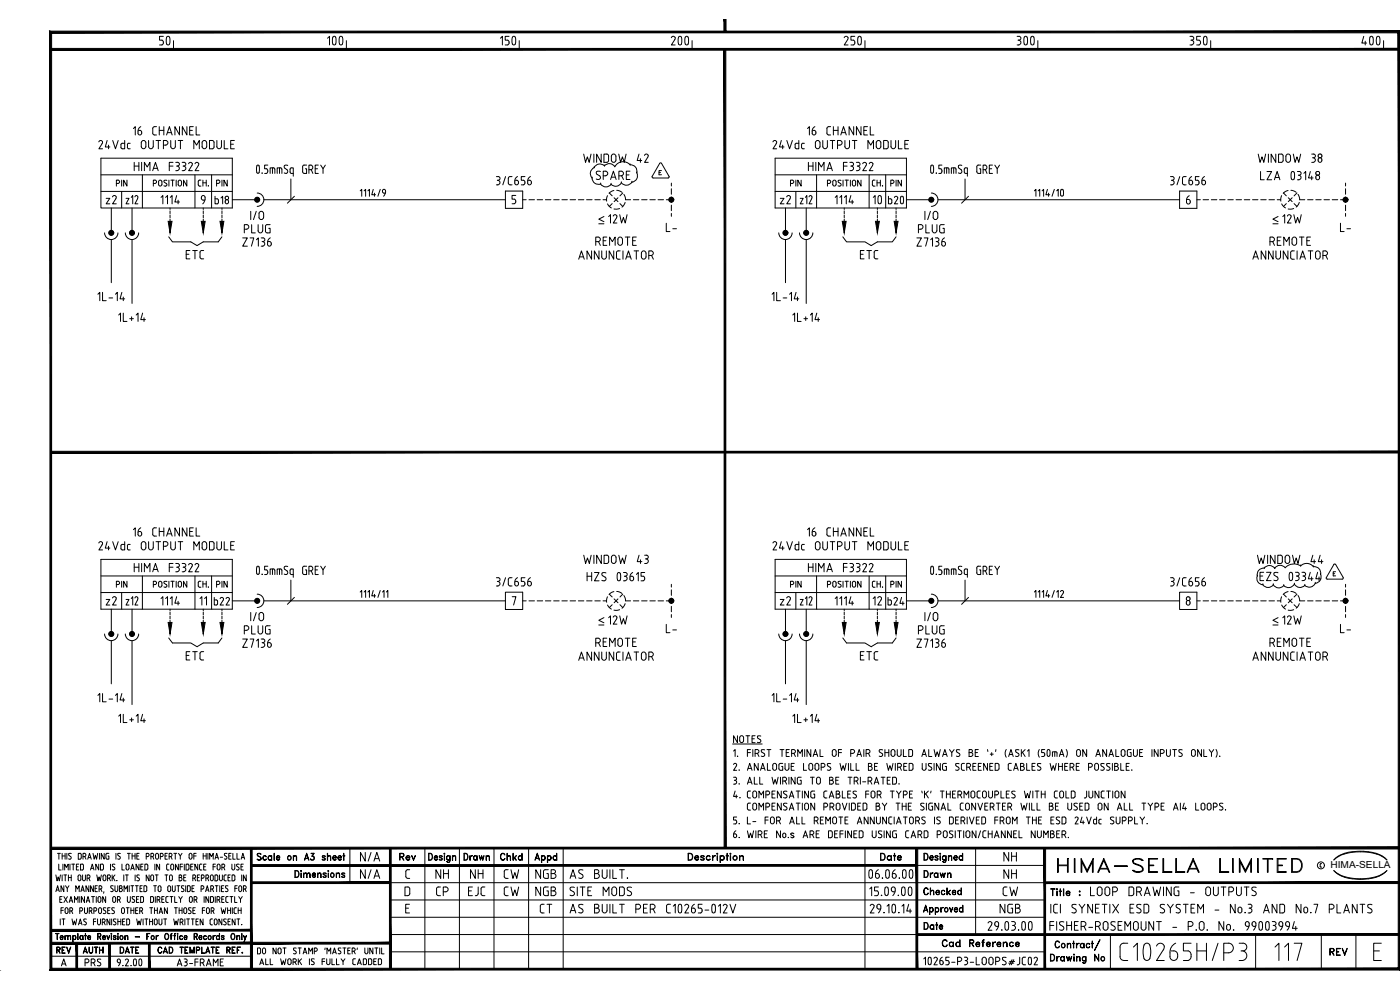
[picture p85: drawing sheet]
<svg xmlns="http://www.w3.org/2000/svg" width="420mm" height="297mm" viewBox="0 0 420 297" stroke-linecap="round" stroke-linejoin="round" font-family="sans-serif">
<defs><g id="words">
<g font-size="11.5">
<text x="43" y="16.9">50</text>
<text x="92.8" y="16.9">100</text>
<text x="146.8" y="16.9">150</text>
<text x="196.5" y="16.9">200</text>
<text x="250.5" y="16.9">250</text>
<text x="300.2" y="16.9">300</text>
<text x="354.2" y="16.9">350</text>
<text x="403.9" y="16.9">400</text>
<text x="256.8" y="64.6">10</text>
</g>
<text font-size="10.6" x="263.9" y="64.6">b20</text>
<text font-size="8.8" x="381.7" y="289.3">117</text>
<text font-size="7.5" x="316.4" y="262.8">HIMA-SELLA LIMITED</text>
<g font-size="6.6">
<text x="72" y="75.5">Z7136</text>
<text x="274.1" y="75.5">Z7136</text>
<text x="147.8" y="177.4">3/C656</text>
<text x="350" y="177.4">3/C656</text>
</g>
<g font-size="6.2">
<text x="28.2" y="45.9">24Vdc OUTPUT MODULE</text>
<text x="230.7" y="45.9">24Vdc OUTPUT MODULE</text>
<text x="174.3" y="50.1">WINDOW 42</text>
<text x="376.8" y="50.1">WINDOW 38</text>
<text x="147.8" y="56.8">3/C656</text>
<text x="350" y="56.8">3/C656</text>
<text x="31" y="62.4">z2</text>
<text x="233.2" y="62.4">z2</text>
<text x="72.3" y="71.3">PLUG</text>
<text x="181.7" y="68.1">12W</text>
<text x="274.8" y="71.3">PLUG</text>
<text x="384.2" y="68.1">12W</text>
<text x="28.2" y="166.2">24Vdc OUTPUT MODULE</text>
<text x="230.7" y="166.2">24Vdc OUTPUT MODULE</text>
<text x="31" y="182.7">z2</text>
<text x="233.2" y="182.7">z2</text>
<text x="72" y="195.8">Z7136</text>
<text x="274.1" y="195.8">Z7136</text>
<text x="107.2" y="259.6">N/A</text>
<text x="300.6" y="259.6">NH</text>
<text x="107.2" y="264.9">N/A</text>
<text x="129.8" y="264.9">NH</text>
<text x="140.4" y="264.9">NH</text>
<text x="150.3" y="264.9">CW</text>
<text x="159.8" y="264.9">NGB</text>
<text x="300.6" y="264.9">NH</text>
</g>
<g font-size="5.7">
<text x="177.4" y="55">SPARE</text>
<text x="63.5" y="62.4">b18</text>
<text x="199" y="70.6">L-</text>
<text x="401.5" y="70.6">L-</text>
<text x="177.8" y="74.8">REMOTE</text>
<text x="380.3" y="74.8">REMOTE</text>
<text x="55" y="79">ETC</text>
<text x="172.9" y="79">ANNUNCIATOR</text>
<text x="257.2" y="79">ETC</text>
<text x="375" y="79">ANNUNCIATOR</text>
<text x="174.3" y="170.4">WINDOW 43</text>
<text x="376.4" y="170.4">WINDOW 44</text>
<text x="63.5" y="182.7">b22</text>
<text x="265.6" y="182.7">b24</text>
<text x="265.6" y="182.7" transform="rotate(-90 265.6 182.7)">12</text>
<text x="72.3" y="191.6">PLUG</text>
<text x="181.7" y="188.4">12W</text>
<text x="199" y="191.2">L-</text>
<text x="274.8" y="191.6">PLUG</text>
<text x="384.2" y="188.4">12W</text>
<text x="401.5" y="191.2">L-</text>
<text x="177.8" y="195.1">REMOTE</text>
<text x="380.3" y="195.1">REMOTE</text>
<text x="55" y="199.3">ETC</text>
<text x="172.9" y="199.3">ANNUNCIATOR</text>
<text x="257.2" y="199.3">ETC</text>
<text x="375" y="199.3">ANNUNCIATOR</text>
<text x="130.2" y="269.9">CP</text>
<text x="139.7" y="269.9">EJC</text>
<text x="150.3" y="269.9">CW</text>
<text x="159.8" y="269.9">NGB</text>
<text x="169.7" y="269.9">SITE MODS</text>
<text x="300.2" y="269.9">CW</text>
<text x="326.3" y="269.9">LOOP DRAWING - OUTPUTS</text>
<text x="161.2" y="275.2">CT</text>
<text x="299.2" y="275.2">NGB</text>
</g>
<g font-size="5.3">
<text x="223.7" y="252.9" transform="rotate(-90 223.7 252.9)">6.</text>
<text x="119.2" y="259.3">Rev</text>
<text x="138.3" y="259.3">Drawn</text>
<text x="149.2" y="259.3">Chkd</text>
<text x="263.5" y="259.3">Date</text>
<text x="276.6" y="264.6">Drawn</text>
<text x="276.6" y="280.1">Date</text>
<text x="281.9" y="285.4">Cad Reference</text>
<text x="398.3" y="287.9">REV</text>
<text x="24.7" y="291">PRS</text>
<text x="52.2" y="291">A3-FRAME</text>
</g>
<g font-size="4.9">
<text x="33.9" y="57.1">PIN</text>
<text x="58.6" y="57.1">CH.</text>
<text x="64.2" y="57.1">PIN</text>
<text x="236.4" y="57.1">PIN</text>
<text x="266.3" y="57.1">PIN</text>
<text x="33.9" y="177.4">PIN</text>
<text x="58.6" y="177.4">CH.</text>
<text x="64.2" y="177.4">PIN</text>
<text x="236.4" y="177.4">PIN</text>
<text x="266.3" y="177.4">PIN</text>
<text x="63.1" y="182.7" transform="rotate(-90 63.1 182.7)">11</text>
<text x="223" y="232.5" transform="rotate(-90 223 232.5)">2.</text>
<text x="219.1" y="236.4">3.</text>
<text x="223.3" y="240.6" transform="rotate(-90 223.3 240.6)">4.</text>
<text x="223" y="248.4" transform="rotate(-90 223 248.4)">5.</text>
<text x="276.2" y="269.5">Checked</text>
<text x="16.2" y="287.2">REV</text>
<text x="24" y="287.2">AUTH</text>
<text x="35.3" y="287.2">DATE</text>
</g>
<g font-size="4.4">
<text x="178.9" y="67.7">&lt;</text>
<text x="381" y="67.7">&lt;</text>
<text x="178.9" y="188">&lt;</text>
<text x="381" y="188">&lt;</text>
</g>
<text font-size="4" x="222.6" y="228.2" transform="rotate(-90 222.6 228.2)">1.</text>
<text font-size="2.9" x="399.3" y="260.5">HIMA-SELLA</text>
<g font-size="2.6">
<text x="178.9" y="68.4">-</text>
<text x="381" y="68.4">-</text>
<text x="178.9" y="188.7">-</text>
<text x="381" y="188.7">-</text>
</g>
</g></defs>
<!-- layer: 00-DRG_FRAME -->
<g fill="none" stroke="#000" stroke-width=".3">
<path d="M17.3 256h.8M17.6 259.3v1.7h.8M17.7 256v1.8M18.6 256v1.8M18.6 256.8h.9M18.9 259.3v1.7M19.5 256v1.8M20.1 256v1.8M20.8 256.7l.4 .3M21 259.3v1.7M21.2 257a.46 .46 0 0 1 0 .7 .46 .46 0 0 1-.6 0M21.4 256.1h-.7l.1 .6"/>
<path d="M21.5 259.3h.9M22 259.3v1.7M23.6 259.3h-.7v1.7h.7M24 256l.3 .2 .1 1.2M24 256h-.5v1.8l.7-.1 .2-.3M24.7 259.3l.3 .4v1.1l-.8 .2v-1.7h.5M25.3 256a.5 .5 0 0 1 .5 .5 .5 .5 0 0 1-.5 .5h-.4M25.4 256h-.5v1.8M25.4 257l.4 .8M26.3 257.8l.6-1.8 .5 1.8M26.5 257.3h.7M27.9 256l.4 1.8 .3-1.2 .4 1.2 .3-1.8"/>
<path d="M29.6 259.3v1.7l-.9-1.7v1.7M29.8 256v1.8M30.7 259.3l.4 .4-.1 1.1-.8 .2v-1.7h.5M31.3 256v1.8l-.9-1.8v1.8M31.8 257.4l.3 .4M32.1 256l-.3 .2v1.2M32.2 256h.5M32.4 256.8h.3v1h-.5M33.2 259.3v1.7M34.5 259.4l-.5-.1-.3 .2 .1 .3 .5 .4a.46 .46 0 0 1 0 .7 .46 .46 0 0 1-.6 0M34.8 256v1.8M35.3 257.7l.4 .1"/>
<path d="M35.5 256.7l.4 .3M35.9 257l.2 .5-.3 .3M36.1 256.1h-.7l.1 .6M36.6 259.3v1.7h.7M38 259.3l.6 .2v1.3a.41 .41 0 0 1-.3 .2 .41 .41 0 0 1-.4-.2l-.1-1zM38.2 256h.9M38.7 256v1.8M39.6 256v1.8M39.6 256.8h.9M40.5 256v1.8M41.1 256.8h.5M41.7 259.3v1.7l-.9-1.7v1.7"/>
<path d="M41.8 256h-.7v1.8h.7M42.9 259.3h-.7v1.7h.7M44 259.3l.4 .4-.1 1.1-.3 .2M44 259.3h-.5v1.7h.5M44.3 256a.5 .5 0 0 1 .4 .5 .5 .5 0 0 1-.4 .5h-.4M44.3 256h-.4v1.8M45.7 256a.5 .5 0 0 1 .4 .5 .5 .5 0 0 1-.4 .5h-.4M45.7 256h-.4v1.8M45.8 257l.4 .8M46.5 259.3v1.7M46.9 256.1l.6 .2v1.2a.41 .41 0 0 1-.4 .3 .41 .41 0 0 1-.3-.3l-.1-1zM47.9 259.3v1.7l-.9-1.7v1.7"/>
<path d="M48.5 256a.5 .5 0 0 1 .5 .5 .5 .5 0 0 1-.5 .5h-.4M48.6 256h-.5v1.8M49.5 256.8h.6M50 259.7v1M50.2 256h-.7v1.8h.7M50.3 259.3l-.3 .3M50.4 259.3h.3M51.2 256a.5 .5 0 0 1 .4 .5 .5 .5 0 0 1-.4 .5h-.4M51.2 256h-.4v1.8M51.3 257l.3 .8M51.5 259.3l.6 .2v1.3a.41 .41 0 0 1-.4 .2 .41 .41 0 0 1-.4-.2l-.1-1zM52.2 256h.8"/>
<path d="M52.6 256v1.8M53.5 259.3v1.7l-.8-1.7v1.7M53.6 256l.5 .8v1M54.6 256l-.5 .8M54.8 259.3h-.7v1.7M55.3 259.3v1.7M56.4 259.3l.3 .4v1.1l-.9 .2v-1.7h.6M57 256.1l.6 .2v1.2a.41 .41 0 0 1-.4 .3 .41 .41 0 0 1-.4-.3l-.1-1zM58 259.3h-.8v1.7h.8M58.2 256.8h.7M58.9 256h-.7v1.8M59.4 259.3v1.7l-.9-1.7v1.7"/>
<path d="M60.2 259.3l-.3 .2v1.1l.2 .4h.5M60.2 259.3h.4M61 256v1.8M61 256.8h.9M61.8 259.3h-.7v1.7h.7M61.9 256v1.8M62.4 256v1.8M62.9 257.8v-1.8l.6 1 .5-1v1.8M64.5 257.8l.5-1.8 .6 1.8M64.6 259.3h-.7v1.7M64.7 257.3h.7M65.4 259.3l.6 .2v1.3a.41 .41 0 0 1-.4 .2 .41 .41 0 0 1-.4-.2v-1z"/>
<path d="M66.1 257.2h.7M67 259.3a.5 .5 0 0 1 .5 .5 .5 .5 0 0 1-.5 .5h-.4M67 259.3h-.4v1.7M67.4 256.1h.7M67.4 256.1l.1 .6M67.5 256.7l.4 .3M67.9 257a.46 .46 0 0 1 .1 .7 .46 .46 0 0 1-.7 0M68.7 256.8h.5M69.4 256h-.7v1.8h.7M69.6 259.3v1.2M69.9 256v1.8h.7M70.5 259.3l-.1 1.5a.41 .41 0 0 1-.4 .2 .41 .41 0 0 1-.4-.2v-.3"/>
<path d="M71.1 256v1.8h.7M71.2 260l.4 .2a.46 .46 0 0 1 .1 .7 .46 .46 0 0 1-.7 0M71.8 259.4h-.7l.1 .5M72.4 257.8l.5-1.8 .5 1.8M72.5 257.3h.7M73 259.3h-.7v1.7h.7M77.3 256.1l.6-.1 .5 .3-.5-.2-.6 .2v.4l1 .6-.1 .7-.6 .1-.4-.3 .4 .2 .7-.2-.2-.6-.8-.5zM79.1 256.8l.5-.1 .2 .4v-.2a.55 .55 0 0 0-.8 .5 .55 .55 0 0 0 .8 .5l.1-.1a.65 .65 0 0 1-1 0 .65 .65 0 0 1 .2-1zM80.7 256.8l.4-.1 .4 .3-.4-.2a.59 .59 0 0 0-.6 .6 .59 .59 0 0 0 .6 .6l.4-.2a.65 .65 0 0 1-1.1 0 .65 .65 0 0 1 .3-1zM81.5 256.7l.1 1.4zM82.2 256l.1 2.1zM83 257.3h.9l-.1-.4a.55 .55 0 0 0-.8 .5 .55 .55 0 0 0 .8 .5l.2-.1a.6 .6 0 0 1-.9 0 .6 .6 0 0 1 0-.8 .6 .6 0 0 1 .8-.1l.1 .5h-1"/>
<path d="M88 256.7l.1 1.4zM88.3 256.8h.6l.1 1.3-.1-1.2-.4-.1-.4 .3zM91.5 257.6h1.1M91.6 257.5h.9M92 256l.7 2.1-.7-1.8-.6 1.8zM93.2 257.8l.3 .2M93.7 256.8a.64 .64 0 0 1 .6 1 .64 .64 0 0 1-1.1-.1l.1 .2a.61 .61 0 0 0 1-.3M93.9 256.9l.4 .5-.4 .6M94.2 256.1l-.9-.1h1l-.6 .9M94.2 256l-.6 .9 .5 .1 .2 .3M96.8 257.9h.7M96.8 257.1l.8 .6-.3 .4-.5-.1-.1-.2 .2 .2"/>
<path d="M96.8 256.9h.7M96.9 256.8v.4M97.5 256.8l.1 .2-.3-.3-.6 .3 .8 .6M97.5 257.5v.5M98.2 256l.1 2.1zM98.6 256.8h.6l.1 1.3-.2-1.2-.4-.1-.4 .3zM99.9 257.3h.9l-.1-.4a.55 .55 0 0 0-.8 .5 .55 .55 0 0 0 .8 .5l.2-.1a.6 .6 0 0 1-.8 0 .6 .6 0 0 1-.1-.8 .6 .6 0 0 1 .8-.1l.1 .5h-1M101.5 257.3h.9l-.1-.4a.55 .55 0 0 0-.8 .5 .55 .55 0 0 0 .8 .5l.1-.1a.6 .6 0 0 1-.8 0 .6 .6 0 0 1-.1-.8 .6 .6 0 0 1 .9-.1v.5h-.9M102.9 256.7l.6 .1zM103.1 256l.1 2.1zM105 254.5v10.3M127.5 254.5v36.3"/>
<path d="M128.6 256a1.05 1.05 0 0 1 1.2 1.1 1.05 1.05 0 0 1-1.2 1zM128.7 256.1a.95 .95 0 0 1 1 1 .95 .95 0 0 1-1 .9zM130.4 257.3h.8l-.1-.4a.55 .55 0 0 0-.7 .5 .55 .55 0 0 0 .7 .5l.2-.1a.59 .59 0 0 1-.8 0 .59 .59 0 0 1-.1-.8 .59 .59 0 0 1 .8-.1l.1 .5h-.9M131.9 257.1l.8 .6-.3 .4-.5-.1-.1-.2 .2 .2M131.9 256.9h.8M132 256.8v.4M132.6 256.8l.1 .2-.3-.3-.6 .3 .9 .6M132.6 257.5v.5M133.3 256l.1 .3zM133.3 256.1h.1M133.3 256.7l.1 1.4zM134.2 256.8l.5-.1 .3 .3-.3-.2a.59 .59 0 0 0-.6 .6 .59 .59 0 0 0 .6 .6l.3-.2-.2 .2a.67 .67 0 0 1-.8-.3 .67 .67 0 0 1 .2-.9z"/>
<path d="M135 256.7v1.8l-.6 .3-.3-.3 .4 .2 .4-.2zM135.8 256.7v1.4zM136.1 256.8h.6l.1 1.3-.2-1.2-.3-.1-.5 .3zM137.9 254.5v36.3M148.3 254.5v36.3M158.6 254.5v36.3M160.7 257.6h1.1M160.8 257.5h.9M161.2 256l.7 2.1-.7-1.8-.7 1.8zM162.5 256.7l.1 2.1zM162.8 256.8a.62 .62 0 0 1 .8 .2 .62 .62 0 0 1-.2 .9 .62 .62 0 0 1-.8-.1l.3 .2a.59 .59 0 0 0 .7-.6 .59 .59 0 0 0-.7-.6l-.3 .2zM164.3 256.7l.1 2.1z"/>
<path d="M164.5 256.8a.62 .62 0 0 1 .8 .2 .62 .62 0 0 1-.1 .9 .62 .62 0 0 1-.8-.1l.3 .2a.59 .59 0 0 0 .6-.6 .59 .59 0 0 0-.6-.6l-.3 .2zM166.2 256.8l.5-.1 .3 .3-.3-.2a.59 .59 0 0 0-.7 .6 .59 .59 0 0 0 .7 .6l.3-.2a.65 .65 0 0 1-1 0 .65 .65 0 0 1 .2-1zM167 256l.1 2.1zM169 254.5v36.3M206.5 256h.7a1.11 1.11 0 0 1 .7 1.1 1.11 1.11 0 0 1-.7 1h-.7zM206.6 256.1a.99 .99 0 0 1 1.2 .7 .99 .99 0 0 1-.6 1.2h-.6zM208.6 257.3h1v-.2a.57 .57 0 0 0-.9-.1 .57 .57 0 0 0 .1 .9l.5 .1 .4-.2a.65 .65 0 0 1-1 .2 .65 .65 0 0 1 0-1 .65 .65 0 0 1 1 .1v.3h-1.1M210.4 257.9h.9M210.4 257.1l.9 .6-.3 .4-.6-.1-.1-.2 .2 .2M210.4 256.9h.9M210.5 256.8v.4M211.2 256.8l.1 .2-.3-.3-.7 .3 1 .6"/>
<path d="M211.2 257.5v.5M212 257l.4-.3 .5 .1 .1 .3-.1-.2a.57 .57 0 0 0-.8 .1 .57 .57 0 0 0 .2 .8 .57 .57 0 0 0 .7-.1 .59 .59 0 0 1-.7 .4 .59 .59 0 0 1-.4-.8zM213.8 256.7l.1 1.4zM214.2 256.8l.5-.1-.8 .6zM215.1 256.1l.2-.1 .1 .2zM215.2 256.1h.1M215.2 256.7l.1 1.4zM216.1 256.7l.1 2.1zM216.2 257a.66 .66 0 0 1 1-.1 .66 .66 0 0 1 0 1 .66 .66 0 0 1-1-.1l.4 .2a.6 .6 0 0 0 .7-.6 .6 .6 0 0 0-.7-.6zM217.9 256.7l.7 .1zM218.2 256l.1 2.1zM219.2 256l.2 .1-.1 .2-.2-.1z"/>
<path d="M219.2 256.1h.1M219.2 256.7l.1 1.4zM221.9 256.7l.1 1.4zM222 257.1l.5-.4 .5 .1 .1 1.3-.2-1.2-.4-.1zM259.6 254.5v36.3M275.1 259.7h38.4M277.3 256a1.05 1.05 0 0 1 1.2 1.1 1.05 1.05 0 0 1-1.2 1zM277.4 256.1a.95 .95 0 0 1 1.1 1 .95 .95 0 0 1-1.1 .9zM279.1 257.3h.9l-.1-.4a.55 .55 0 0 0-.8 .5 .55 .55 0 0 0 .8 .5l.2-.1a.59 .59 0 0 1-.9 0 .59 .59 0 0 1 0-.8 .59 .59 0 0 1 .8-.1l.1 .5h-1M280.7 257.9h.7M280.7 257.1l.8 .6-.3 .4-.5-.1-.1-.2 .2 .2M280.7 256.9h.7"/>
<path d="M280.8 256.8v.4M281.3 256.8l.2 .2-.3-.3-.6 .3 .8 .6M281.3 257.5v.5M282.1 256l.1 .3zM282.1 256.1h.1M282.1 256.7l.1 1.4zM283.1 256.8l.4-.1 .3 .3-.3-.2a.59 .59 0 0 0-.6 .6 .59 .59 0 0 0 .6 .6l.3-.2a.65 .65 0 0 1-1 0 .65 .65 0 0 1 .3-1zM283.8 256.7v1.8l-.5 .3-.4-.3 .4 .2 .5-.2zM284.6 256.7l.1 1.4zM285 256.8h.6v1.3l-.1-1.2-.4-.1-.4 .3zM286.3 257.3h.9l-.1-.4a.55 .55 0 0 0-.8 .5 .55 .55 0 0 0 .8 .5l.2-.1a.59 .59 0 0 1-.8 0 .59 .59 0 0 1-.1-.8 .59 .59 0 0 1 .8-.1l.1 .5h-1M288.1 256.8l.4-.1 .3 .3-.3-.2a.59 .59 0 0 0-.6 .6 .59 .59 0 0 0 .6 .6l.3-.2a.65 .65 0 0 1-1 0 .65 .65 0 0 1 .3-1z"/>
<path d="M288.8 256l.1 2.1zM292.8 254.5v25.9M396.6 259.1l-.4 .3 .2 .7M402.6 256.4l-1.8 1.1M403.4 256.2l-1.7 .7-1.4 1.1 .5-.5M403.4 256.3a17.9 17.9 0 0 1 9.8 0M403.6 256a18.5 18.5 0 0 1 9.3 0M403.6 256l-1 .4M412.9 256l1.5 .6 1.3 .9M413.1 256.2l1.7 .7 1.4 1.1M415.7 257.5l.5 .5M16.8 262.5l.3 1.8 .4-1.2 .3 1.2 .3-1.8"/>
<path d="M16.8 267.5l.5-1.7 .5 1.7M16.9 267h.7M17.9 269.8h.6M18.1 275.7v1.8M18.3 273.1h.7M18.6 275.7h.9M18.6 262.5v1.8M18.6 269h-.7v1.8h.7M19 272.4h-.7v1.7M19.1 275.7v1.8M19.2 265.8v1.7l-.9-1.7v1.7M19.2 262.5h.8"/>
<path d="M19.2 269l1 1.8M19.4 261v-1.7l.5 1 .6-1v1.7M19.5 272.8l.1 1.1a.41 .41 0 0 0 .4 .2 .41 .41 0 0 0 .3-.2l.1-1.1M19.5 272.8l.1-.2a.41 .41 0 0 1 .4-.3 .41 .41 0 0 1 .3 .3l.1 .2M19.6 262.5v1.8M19.7 265.8l.5 .7v1M20.2 269l-1 1.8M20.5 262.5v1.8M20.5 263.3h.9M20.7 265.8l-.5 .7M20.8 270.8l.5-1.8 .5 1.8M21 273.3h.4a.49 .49 0 0 0 .4-.4 .49 .49 0 0 0-.4-.5h-.4v1.7"/>
<path d="M21 270.3h.7M21.4 262.5v1.8M21.5 273.3l.3 .8M21.6 275.7l.4 1.8 .3-1.2 .4 1.2 .3-1.8M22.4 270.8v-1.8l.5 1 .5-1v1.8M22.7 267.5v-1.7l.6 .9 .5-.9v1.7M22.9 260.1h.6M23.6 277.5l.5-1.8 .5 1.8M23.6 262.6l.6 .1v1.3a.41 .41 0 0 1-.4 .3 .41 .41 0 0 1-.3-.3l-.1-1zM23.7 277h.7M23.9 269v1.8M23.9 273.3h.5a.49 .49 0 0 0 .4-.4 .49 .49 0 0 0-.4-.5h-.5v1.7"/>
<path d="M24.3 267.5l.5-1.7 .5 1.7M24.4 267h.7M24.8 262.5v1.5a.41 .41 0 0 0 .4 .3 .41 .41 0 0 0 .4-.3v-1.5M25.4 269v1.8l-.9-1.8v1.8M25.4 272.4v1.5a.41 .41 0 0 0 .4 .2 .41 .41 0 0 0 .4-.2v-1.5M25.9 270.8l.5-1.8 .5 1.8M25.9 275.8l-.5-.1-.3 .3 .1 .3 .5 .4a.46 .46 0 0 1 .1 .7 .46 .46 0 0 1-.7 0M26.1 270.3h.7M26.1 263.5h.5a.49 .49 0 0 0 .4-.5 .49 .49 0 0 0-.4-.5h-.5v1.8M26.7 265.8v1.7l-.9-1.7v1.7M26.7 263.5l.3 .8M26.8 273.3h.4"/>
<path d="M27.2 261l.5-1.7 .5 1.7M27.2 272.3a.5 .5 0 0 1 .4 .5 .5 .5 0 0 1-.4 .5M27.2 272.4h-.4v1.7M27.3 273.3l.3 .8M27.3 260.5h.7M27.5 269h.9M27.9 269v1.8M28 265.8v1.7l-.8-1.7v1.7M28 276.5h.7M28.2 273.3h.4a.49 .49 0 0 0 .4-.4 .49 .49 0 0 0-.4-.5h-.4v1.7M28.5 266.5h.5M28.7 275.7h-.7v1.8"/>
<path d="M28.9 269v1.8M29 262.5l.4 1.8 .3-1.2 .4 1.2 .3-1.8M29.2 265.8h-.7v1.7h.7M29.3 275.7v1.6a.41 .41 0 0 0 .4 .2 .41 .41 0 0 0 .4-.2l.1-1.6M29.6 272.8l.1 1.1a.41 .41 0 0 0 .3 .2 .41 .41 0 0 0 .4-.2l.1-1.1M29.6 272.8l.1-.2a.41 .41 0 0 1 .3-.3 .41 .41 0 0 1 .4 .3l.1 .2M29.7 266.7h.5a.5 .5 0 0 0 .4-.4 .5 .5 0 0 0-.4-.5h-.5v1.7M30.2 266.7l.4 .8M30.3 269.5l-.1-.3a.41 .41 0 0 0-.4-.2 .41 .41 0 0 0-.3 .2v1.3a.41 .41 0 0 0 .3 .3 .41 .41 0 0 0 .4-.3l.1-.2M30.3 269.5v.8M30.7 276.7h.4a.49 .49 0 0 0 .5-.5 .49 .49 0 0 0-.5-.5h-.4v1.8M31 274l.4 .1"/>
<path d="M31.1 262.6l.6 .1v1.3a.41 .41 0 0 1-.4 .3 .41 .41 0 0 1-.3-.3l-.1-1zM31.2 273l.6 .6-.4 .5M31.2 267.5l-.1 .5M31.2 276.7l.4 .8M31.7 269v1.8l-.9-1.8v1.8M31.8 272.4l-.7 .1 .1 .5M32.3 263.5h.4a.49 .49 0 0 0 .4-.5 .49 .49 0 0 0-.4-.5h-.4v1.8M32.3 273.1h.6M32.8 263.5l.3 .8M33 275.7v1.8l-.9-1.8v1.8M33 272.4h-.7v1.7h.7M33.2 267.4l.4 .1"/>
<path d="M33.5 275.7v1.8M33.5 274l.5 .1M33.7 262.5v1.8M33.7 273l.5 .3M33.9 263.2l.6 1.1M34 265.8l-.5-.1-.3 .3 .1 .3 .7 .7-.4 .5M34 277.4l.5 .1M34.2 273.3l.1 .5-.3 .3M34.3 272.4l-.7 .1 .1 .5M34.5 265.8v1.5a.41 .41 0 0 0 .4 .2 .41 .41 0 0 0 .4-.2v-1.5M34.5 262.5l-.8 1M34.7 269.5l-.1-.3a.41 .41 0 0 0-.3-.2 .41 .41 0 0 0-.4 .2v1.3a.41 .41 0 0 0 .4 .3 .41 .41 0 0 0 .3-.3l.1-.2"/>
<path d="M34.7 269.5v.8M34.8 275.8l-.5-.1-.3 .3 .1 .3 .7 .7-.3 .5M35.4 275.7v1.8M35.4 276.5h.9M35.7 269a.5 .5 0 0 1 .4 .5 .5 .5 0 0 1-.4 .5h-.5M35.7 269h-.5v1.8M35.8 270l.3 .8M35.9 265.8l.7 .1v.4l-.3 .2a.5 .5 0 0 1 .4 .5 .5 .5 0 0 1-.4 .5h-.4zM35.9 266.5h.4M36.3 275.7v1.8M36.5 272.8v1.1a.41 .41 0 0 0 .4 .2 .41 .41 0 0 0 .4-.2l.1-1.1M36.5 272.8v-.2a.41 .41 0 0 1 .4-.3 .41 .41 0 0 1 .4 .3v.2"/>
<path d="M36.8 276.5h.5M37.1 262.5v1.8M37.2 267.5v-1.7l.5 .9 .5-.9v1.7M37.5 275.7h-.7v1.8h.7M37.7 262.5h.8M37.9 272.4h.9M38.1 262.5v1.8M38.2 269l.1 1.5a.41 .41 0 0 0 .4 .3 .41 .41 0 0 0 .3-.3l.1-1.5M38.3 272.4v1.7M38.8 265.8v1.7M38.9 277.1l-.4 .4M38.9 276.1l-.2-.3-.7-.1v1.8h.5"/>
<path d="M38.9 276.1v1M39.2 261l.6-1.7 .5 1.7M39.3 272.4v1.7M39.3 273.1h.9M39.3 265.8h.8M39.4 260.5h.7M39.7 265.8v1.7M39.7 269.1h.7M39.7 269.1l.1 .6M39.8 269.7l.5 .3M40.2 272.4v1.7M40.2 270a.46 .46 0 0 1 .1 .7 .46 .46 0 0 1-.7 0"/>
<path d="M40.6 262.5v1.8M40.6 265.8h.9M40.7 273.1h.5M41 269.8h.5M41 275.7l.4 1.8 .3-1.2 .4 1.2 .3-1.8M41.1 265.8v1.7M41.4 272.4h-.7v1.7h.7M41.7 269h-.7v1.8h.7M41.8 262.6l-.4-.1-.3 .3v.3l.6 .4a.46 .46 0 0 1 0 .7 .46 .46 0 0 1-.7 0M41.9 273.3h.5a.49 .49 0 0 0 .4-.4 .49 .49 0 0 0-.4-.5h-.5v1.7M42 266.5h.5M42.2 260.1h.6"/>
<path d="M42.5 273.3l.3 .8M42.7 265.8h-.7v1.7h.7M42.7 269l.4 .4M42.7 269h-.5v1.8h.5M42.9 275.7v1.8M43.1 270.4l-.4 .3M43.1 269.4v1M43.5 275.7h.9M43.7 265.8l.3 .4v1.1l-.3 .2M43.7 265.8h-.5v1.7h.5M43.9 275.7v1.8M44.7 262.5v1.8l-.8-1.8v1.8"/>
<path d="M44.9 275.7v1.8M44.9 276.5h.9M44.9 272.4h.9M45.4 272.4v1.7M45.4 262.6l.6 .1v1.3a.41 .41 0 0 1-.3 .3 .41 .41 0 0 1-.4-.3l-.1-1zM45.7 269l.4 .4M45.7 269h-.5v1.8l.7-.1 .2-.3M45.8 275.7v1.8M46.1 269.4v1M46.1 265.8h.8M46.4 272.4v1.7M46.4 273.1h.8"/>
<path d="M46.5 275.8l.6 .1v1.4a.41 .41 0 0 1-.4 .2 .41 .41 0 0 1-.3-.2l-.1-1.1zM46.5 265.8v1.7M46.6 269v1.8M46.6 262.5h.9M47 262.5v1.8M47.2 272.4v1.7M47.6 269a.5 .5 0 0 1 .4 .5 .5 .5 0 0 1-.4 .5h-.5M47.6 269h-.5v1.8M47.7 270l.3 .8M47.7 265.8l.6 .2v1.3a.41 .41 0 0 1-.4 .2 .41 .41 0 0 1-.4-.2v-1zM47.7 275.7l.1 1.6a.41 .41 0 0 0 .3 .2 .41 .41 0 0 0 .4-.2l.1-.3M47.8 274.1l.5-1.7 .5 1.7"/>
<path d="M47.9 273.6h.7M48.6 269.8h.5M48.6 275.7v1.3M49.1 275.7h.9M49.3 269h-.7v1.8h.7M49.5 262.5h.9M49.6 275.7v1.8M49.8 270.4l.2 .3 .5 .1M49.8 269.4v1M49.9 262.5v1.8M50 260.6l.2 .4h.5M50.1 269l-.3 .4"/>
<path d="M50.1 269h.4M50.2 272.4v1.7l-.9-1.7v1.7M51 269h.9M51.1 262.6l.6 .1v1.3a.41 .41 0 0 1-.4 .3 .41 .41 0 0 1-.4-.3v-1zM51.2 266.3l-.1-.3a.41 .41 0 0 0-.3-.2 .41 .41 0 0 0-.4 .2v1.3a.41 .41 0 0 0 .4 .2 .41 .41 0 0 0 .3-.2l.1-.3M51.2 266.3v.7M51.5 269v1.8M51.7 265.8l.1 1.5a.41 .41 0 0 0 .3 .2 .41 .41 0 0 0 .4-.2l.1-1.5M52.1 275.7l.4 1.8 .3-1.2 .4 1.2 .3-1.8M52.3 272.4h.9M52.4 269v1.8h.7M52.8 272.4v1.7"/>
<path d="M53.1 265.8h.9M53.5 265.8v1.7M53.7 269l.5 .8v1M53.8 272.4v1.7M53.8 273.1h.8M53.8 263.3h.4M54.1 276.7h.4a.49 .49 0 0 0 .4-.5 .49 .49 0 0 0-.4-.5h-.4v1.8M54.1 260.1h.7M54.2 263.3l.3-.2v-.4l-.7-.2v1.8h.4M54.2 263.3a.5 .5 0 0 1 .4 .5 .5 .5 0 0 1-.4 .5M54.4 267.4l.5 .1M54.6 276.7l.3 .8"/>
<path d="M54.6 272.4v1.7M54.7 269l-.5 .8M55.1 263.3h.5M55.2 272.8v1.1a.41 .41 0 0 0 .4 .2 .41 .41 0 0 0 .4-.2v-1.1M55.2 272.8v-.2a.41 .41 0 0 1 .4-.3 .41 .41 0 0 1 .4 .3v.2M55.2 265.8l-.4-.1-.3 .3v.3l.7 .7-.3 .5M55.5 275.7v1.8M55.7 265.8v1.7M55.8 262.5h-.7v1.8h.7M56 275.7h.9M56.5 275.7v1.8M56.6 274l.4 .1"/>
<path d="M56.7 267.5l.3-.2 .1-1.1-.2-.4h-.7v1.7h.5M57 269.1l.6 .1v1.3a.41 .41 0 0 1-.3 .3 .41 .41 0 0 1-.4-.3l-.1-1zM57.2 260.1h.6M57.4 272.4l-.5-.1-.3 .3v.3l.8 .7-.4 .5M57.4 275.7h.9M57.6 266.5h.5M57.8 275.7v1.8M57.9 263.5h.4a.49 .49 0 0 0 .4-.5 .49 .49 0 0 0-.4-.5h-.4v1.8M57.9 273.1h.5M58.3 265.8h-.7v1.7h.7M58.4 263.5l.3 .8M58.6 272.4h-.7v1.7h.7"/>
<path d="M58.7 269a.5 .5 0 0 1 .4 .5 .5 .5 0 0 1-.4 .5h-.4M58.7 269h-.4v1.8M58.8 270l.3 .8M58.8 276.5h.6M59.2 263.3h.5M59.5 275.7h-.7v1.8h.7M59.9 262.5h-.7v1.8h.7M60.3 266.7h.5a.5 .5 0 0 0 .4-.4 .5 .5 0 0 0-.4-.5h-.5v1.7M60.4 263.5h.4a.49 .49 0 0 0 .5-.5 .49 .49 0 0 0-.4-.5h-.5v1.8M60.7 273.1h.7M60.9 275.7v1.8l-.8-1.8v1.8M61.1 260.1h.6"/>
<path d="M61.3 269v1.8M61.4 272.4h-.7v1.7M61.7 267.5l.5-1.7 .5 1.7M61.8 263.5h.4a.49 .49 0 0 0 .4-.5 .49 .49 0 0 0-.4-.5h-.4v1.8M61.9 267h.6M62 272.8v1.1a.41 .41 0 0 0 .4 .2 .41 .41 0 0 0 .4-.2v-.3M62 272.8v-.2a.41 .41 0 0 1 .4-.3 .41 .41 0 0 1 .4 .3v.2M62.3 263.5l.3 .8M62.7 269v1.8l-.9-1.8v1.8M62.8 272.8v.8M63.2 266.7h.5M63.4 262.6l.5 .1v1.3a.41 .41 0 0 1-.3 .3 .41 .41 0 0 1-.4-.3l-.1-1z"/>
<path d="M63.4 273.3h.4M63.4 277.5h.4M63.7 265.8a.5 .5 0 0 1 .4 .5 .5 .5 0 0 1-.4 .4M63.7 265.8h-.5v1.7M63.7 269l.4 .4M63.7 269h-.5v1.8l.7-.1 .2-.3M63.8 266.7l.3 .8M63.8 275.7l-.6 .1-.1 .3v1.2l.3 .2M63.8 272.3a.5 .5 0 0 1 .4 .5 .5 .5 0 0 1-.4 .5M63.8 272.4h-.4v1.7M63.9 273.3l.3 .8M63.9 260.1h.7"/>
<path d="M64.1 269.4v1M64.6 269v1.8M64.6 265.8h.8M65 264.3l.4-.4-.1-1.2-.8-.2v1.8h.5M65 265.8v1.7M65.2 276.2l-.1-.3a.41 .41 0 0 0-.4-.2 .41 .41 0 0 0-.4 .2v1.4a.41 .41 0 0 0 .4 .2 .41 .41 0 0 0 .4-.2l.1-.3M65.2 276.2v.8M65.6 269a.5 .5 0 0 1 .4 .5 .5 .5 0 0 1-.4 .5h-.5M65.6 269h-.5v1.8M65.7 270l.3 .8M65.9 262.5v1.5a.41 .41 0 0 0 .4 .3 .41 .41 0 0 0 .4-.3v-1.5M66 265.8v1.7"/>
<path d="M66.4 272.4l.3 1.7 .4-1.1 .3 1.1 .4-1.7M66.5 266.5h.5M66.5 269.8h.6M66.6 275.7v1.8l-.9-1.8v1.8M67.1 260.3l.4 .7M67.2 265.8h-.7v1.7h.7M67.2 269h-.7v1.8h.7M67.6 264.3h.3M67.7 267.4l.4 .1M67.8 270.4l.1 .3 .6 .1M67.8 269.4v1M67.9 275.8l-.5-.1-.3 .3 .1 .3 .5 .4a.46 .46 0 0 1 .1 .7 .46 .46 0 0 1-.7 0"/>
<path d="M67.9 262.5l-.6 .2-.1 1.2 .4 .4M68.1 269l-.3 .4M68.1 269h.4M68.3 272.4v1.7M68.3 273.1h.9M68.4 265.8l-.4-.1-.3 .3v.3l.7 .7-.3 .5M68.4 263.3h.5M68.4 276.5h.6M69 269h.9M69.1 262.5h-.7v1.8h.7M69.2 275.7h-.8v1.8h.8M69.2 272.4v1.7"/>
<path d="M69.4 269v1.8M69.7 272.4v1.7M70.1 264.3l.4-.4-.1-1.2-.8-.2v1.8h.5M70.4 269v1.8h.7M70.5 266.5h.7M70.5 275.7v1.8l-.8-1.8v1.8M71 272.4l-.7 .2-.1 1.1 .2 .4h.6M71.1 275.7h.9M71.2 265.8h-.7v1.7M71.5 272.4v1.7M71.5 273.1h.9M71.5 275.7v1.8"/>
<path d="M71.6 269l.6 .8v1M71.9 265.8l.6 .2v1.3a.41 .41 0 0 1-.4 .2 .41 .41 0 0 1-.4-.2l-.1-1zM72.3 260.1h.6M72.4 272.4v1.7M72.5 262.5v1.8M72.7 269l-.5 .8M73 266.7h.5a.5 .5 0 0 0 .4-.4 .5 .5 0 0 0-.4-.5h-.5v1.7M73.6 266.7l.3 .8M73.9 262.5v1.8l-.9-1.8v1.8M88.5 261.2a1.05 1.05 0 0 1 1.3 1 1.05 1.05 0 0 1-1.3 1.1zM88.6 261.3a.94 .94 0 0 1 1.1 .9 .94 .94 0 0 1-1.1 1zM90.3 261.2l.1 .3z"/>
<path d="M90.3 261.3h.1M90.3 261.9l.1 1.4zM91.1 261.9l.1 1.4zM91.4 262h.6l.1 1.3-.2-1.2-.3-.1-.4 .3zM92.4 262h.6l.1 1.3-.2-1.2-.3-.1-.5 .3zM93.8 262.5h.8l-.1-.4a.55 .55 0 0 0-.7 .5 .55 .55 0 0 0 .7 .5l.2-.1a.59 .59 0 0 1-.8 0 .59 .59 0 0 1-.1-.8 .59 .59 0 0 1 .8-.1l.1 .5h-.9M95.3 261.9l.1 1.4zM95.7 262h.6l.1 1.3-.1-1-.3-.3-.6 .3zM97 263.1h.8M97 262.3l.9 .6-.4 .4-.6-.3 .2 .2M97 262.1h.8M97.1 262v.4"/>
<path d="M97.7 262l.2 .2-.4-.3-.5 .1-.1 .2 .9 .6M97.7 262.7v.5M98.5 261.2l.1 .3zM98.5 261.3h.1M98.5 261.9l.1 1.4zM100.9 261.9l.1 1.4zM101.2 262h.7v1.3v-1l-.3-.3-.6 .3zM102.6 263.1h.8M102.6 262.3l.9 .6-.4 .4-.6-.3 .2 .2M102.6 262.1h.8M102.7 262v.4M103.3 262l.2 .2-.4-.3-.5 .1-.1 .2 .9 .6"/>
<path d="M103.3 262.7v.5M117.1 264.8h196.4M117.1 270h196.4M117.1 275.2h196.4M277.3 273.2h1M277.4 273.1h.8M277.8 271.6l.7 2.1-.7-1.8-.7 1.8zM279 272.3l.1 2zM279.2 272.4a.61 .61 0 0 1 .9 .6 .61 .61 0 0 1-1 .4l.3 .2a.59 .59 0 0 0 .6-.6 .59 .59 0 0 0-.6-.6l-.3 .2zM280.7 272.3l.1 2zM280.9 272.4a.63 .63 0 0 1 .9 .6 .63 .63 0 0 1-.9 .6l-.1-.2 .3 .2a.59 .59 0 0 0 .6-.6 .59 .59 0 0 0-.6-.6l-.3 .2zM282.3 272.3l.1 1.4z"/>
<path d="M282.7 272.4l.4-.1-.7 .6zM284.9 272.3l.6 1.2 .5-1.2-.5 1.4zM286.4 272.9h.9l-.1-.4a.54 .54 0 0 0-.8 .5 .54 .54 0 0 0 .8 .5l.2-.1a.59 .59 0 0 1-.8 0 .59 .59 0 0 1-.1-.8 .59 .59 0 0 1 .8-.1l.1 .5h-1M288.1 272.4l.5-.1 .3 .3-.3-.2a.59 .59 0 0 0-.6 .6 .59 .59 0 0 0 .6 .6l.3-.2a.65 .65 0 0 1-1 0 .65 .65 0 0 1 .2-1zM288.9 271.6l.1 2.1zM315.3 266.7h1.3zM315.9 266.7v2l.1-2M317.1 266.7l.3 .2-.2 .1zM317.2 266.7h.1M317.2 267.3l.1 1.4zM317.9 267.3l.7 .1zM318.2 266.7l.1 2z"/>
<path d="M319.2 266.7l.1 2zM320 267.9h1v-.2a.55 .55 0 0 0-.8-.1 .55 .55 0 0 0 0 .9 .55 .55 0 0 0 .8-.2 .67 .67 0 0 1-1.1 0 .67 .67 0 0 1 .5-1l.6 .3 .1 .4h-1.1M323.9 268.5l.3 .1-.2 .1zM324 267.3l.2 .1-.1 .2h-.2zM324 267.4h.1M324 268.5h.1M396.4 260.2h.2M400.8 261.7l1.8 1.1M400.8 261.7l-.5-.5 1.4 1.1 1.7 .7M402.6 262.8l1 .4M403.4 263a17.9 17.9 0 0 0 9.8 0M403.6 263.2a17.8 17.8 0 0 0 9.3 0"/>
<path d="M415.7 261.7l-1.3 .9-1.5 .6M416.2 261.2l-.5 .5M416.2 261.2l-1.4 1.1-1.7 .7M.2 291.3h.1M15.2 286.9h60.2M16.7 280.1h1zM17.1 280.1l.1 1.8zM18.1 281.2h.8l-.3-.4a.5 .5 0 0 0-.5 .6 .5 .5 0 0 0 .7 .4l.1-.1a.52 .52 0 0 1-.7 0 .52 .52 0 0 1 0-.7 .52 .52 0 0 1 .7 0v.3h-.8M18.4 289.8l.7-2.1 .7 2.1M18.7 289.2h.9M19.5 280.7l.1 1.2zM19.8 280.8h.5l.1 1.1-.2-1-.3-.1-.3 .2z"/>
<path d="M20.6 280.8h.5l.1 1.1-.1-1-.3-.1-.4 .2zM21.8 280.7l.1 1.9zM22.1 280.8a.54 .54 0 0 1 .7 .6 .54 .54 0 0 1-.9 .3l.3 .1a.53 .53 0 0 0 .5-.5 .53 .53 0 0 0-.5-.5l-.3 .2zM23.3 280.1l.1 1.8zM24.2 280.8l.4-.1 .2 .3-.2-.2a.53 .53 0 0 0-.6 .5 .53 .53 0 0 0 .6 .5l.2-.1a.58 .58 0 0 1-.9 0 .58 .58 0 0 1 .3-.9zM24.8 280.7l.1 1.2zM25.4 280.7l.5 .1zM25.6 280.1l.1 1.8zM26.4 281.2h.7l-.2-.4a.5 .5 0 0 0-.6 .6 .5 .5 0 0 0 .7 .4l.2-.1a.52 .52 0 0 1-.8 0 .52 .52 0 0 1 0-.7 .52 .52 0 0 1 .8 0v.3h-.8M29.4 281l.7-.1v-.6l-.7-.2-.1 1.8v-1.8h.8v.9h-.7M29.8 281l.5 .9-.5-.9M30.8 281.2h.8l-.3-.4a.5 .5 0 0 0-.5 .6 .5 .5 0 0 0 .7 .4l.1-.1a.52 .52 0 0 1-.7 0 .52 .52 0 0 1 0-.7 .52 .52 0 0 1 .7 0v.3h-.8"/>
<path d="M32 280.7l.5 1.1 .4-1.1-.4 1.2zM33.4 280.1l.1 .2zM33.4 280.1h.1M33.4 280.7l.1 1.2zM34.1 280.9h.7M34.1 281l.7 .4v.3l-.3 .2-.5-.2M34.1 280.8v.3M34.7 280.8l.1 .2-.3-.3-.5 .3 .8 .5M34.7 281.4v.4M35.3 280.1l.1 .2zM35.3 280.1h.1M35.3 280.7l.1 1.2z"/>
<path d="M35.7 288.9h.3M36.1 288.6l-.6 1.2M37.5 280.7v1.2zM37.8 280.8h.5l.1 1.1-.2-1-.3-.1-.4 .2zM38.4 288.5l-.8 1.3h.9M40.1 287.9l.1 1.7 .4 .2a1.28 1.28 0 0 0 .3-1.8M40.6 281l1.2 .1zM41.8 287.9v1.7l.5 .2a1.28 1.28 0 0 0 .2-1.8M44 280.1h1h-.9v1.8zM44.1 281h.5h-.5M46.8 280.7l.1 1.2zM47.1 280.8l.4-.1-.6 .5z"/>
<path d="M47.7 284.2l.5-.1 .4 .5a.58 .58 0 0 0-.7-.4 .58 .58 0 0 0-.4 .6v.5a.56 .56 0 0 0 .2 .5 .56 .56 0 0 0 .6 0l.3-.2a.62 .62 0 0 1-.7 .4 .62 .62 0 0 1-.5-.7zM49.1 285.6h1M49.2 285.5h.8M49.6 284.1l.7 1.9-.7-1.6-.6 1.6zM49.7 280.1h.2a.94 .94 0 0 1 .8 .9 .94 .94 0 0 1-.8 .9 1.2 1.2 0 0 1-.2-1.8zM49.7 280.3l.3-.2a.89 .89 0 0 1 .6 .9 .89 .89 0 0 1-.6 .8l-.5-.6zM50.8 284.1a.95 .95 0 0 1 1.1 1 .95 .95 0 0 1-1.1 .9zM50.8 284.2a.86 .86 0 0 1 1 .9 .86 .86 0 0 1-1 .8zM51.1 280.7l.5 .1zM51.5 280.1l-.2 1.8v-1.5l.1-.3h.3l-.3 .2M52.1 280.7l.6 .1zM52.5 280.1l-.1 1.8v-1.5v-.3h.3l-.3 .2"/>
<path d="M53.2 280.1l.2 .2zM53.3 280.1h.1M53.3 280.7v1.2zM54 284.1l1 .1zM54.1 280.8l.4-.1 .2 .3-.1-.1a.49 .49 0 0 0-.7 .4 .49 .49 0 0 0 .7 .5l.2-.1a.58 .58 0 0 1-.9 0 .58 .58 0 0 1 .2-.9zM54.4 284.2v1.8l.1-1.8M55.3 281.2h.8l-.3-.4a.5 .5 0 0 0-.5 .6 .5 .5 0 0 0 .7 .4l.1-.1a.53 .53 0 0 1-.7 0 .53 .53 0 0 1 0-.7 .53 .53 0 0 1 .7-.1v.4h-.8M55.6 285.9v-1.7l.8-.1h-.9v1.9M57 284.1l.6 1.6 .7-1.6v1.9l-.1-1.4-.6 1.4-.5-1.4-.1 1.4zM58.3 281l.8-.1v-.6l-.8-.2v1.8v-1.8h.8v.9h-.8M58.7 281l.5 .9zM59 285l.8-.1v-.6l-.8-.1-.1 1.8v-1.9l1 .2-.1 .7-.8 .1"/>
<path d="M59.8 281.2h.7v-.3a.49 .49 0 0 0-.7 .4 .49 .49 0 0 0 .7 .5l.1-.1a.52 .52 0 0 1-.8 0 .52 .52 0 0 1 0-.7 .52 .52 0 0 1 .8 0v.3h-.8M60.5 284.1l.1 1.8 .9 .1h-1zM61.3 280.8l.4-.1 .2 .3-.2-.2a.5 .5 0 0 0-.6 .6 .5 .5 0 0 0 .7 .4l.2-.1a.58 .58 0 0 1-1 0 .58 .58 0 0 1 .3-.9zM62.4 284.1l.6 1.9-.6-1.6-.7 1.6zM63.3 284.1l1.1 .1zM63.8 284.2v1.8l.1-1.8M63.9 280.7l.1 1.2zM64.1 281l.5-.3-.6 .5zM64.9 285.9v-1.7l.9-.1h-1v1.9M65.1 280.8l.4-.1 .3 .3-.3-.2a.53 .53 0 0 0-.5 .5 .53 .53 0 0 0 .5 .5l.3-.1a.58 .58 0 0 1-.9 0 .58 .58 0 0 1 .2-.9zM65.8 280.1l.1 1.8zM66.5 281.8h.7"/>
<path d="M66.5 281l.7 .6-.2 .3-.6-.2 .2 .1M66.5 280.9h.7M66.6 280.8v.3M67.1 280.8l.1 .2-.2-.3-.6 .3 .8 .5M67.1 281.4v.4M68.1 285l.8-.1v-.6l-.8-.1v1.8v-1.9l.9 .2-.1 .7-.8 .1M69.6 280.1h.1a.94 .94 0 0 1 .8 .9 .94 .94 0 0 1-.8 .9 1.2 1.2 0 0 1-.1-1.8zM69.6 280.3l.2-.2a.89 .89 0 0 1 .6 .9 .89 .89 0 0 1-.6 .8l-.4-.6zM69.6 284.1h1l-.9 .1v1.7l.9 .1h-1zM71 280.7l.1 1.2zM71.2 284.1h.9l-.9 .1v1.8zM71.2 285h.5l-.5 .1"/>
<path d="M71.3 280.8h.6v1.1l-.1-1-.3-.1-.4 .2zM72.5 280.1l.1 1.8zM72.7 285.7l.1 .3zM72.7 285.8h.1M73.5 281.8l-.4-1.1 .4 1.2M73.9 280.7l-.7 1.9zM77.8 284.4l.4 .4v1.2l-.4 .2M77.9 284.4h-.6v1.8h.6M78 289.4l.5-1.7 .6 1.7M78.1 289h.8M79 284.5a.48 .48 0 0 1 .7 .4v.8a.46 .46 0 0 1-.5 .5 .46 .46 0 0 1-.4-.5zM79.7 287.7v1.7h.8"/>
<path d="M81.1 287.7v1.7h.8M82.9 284.4v1.8l-1-1.8v1.8M84.2 287.7l.4 1.7 .4-1.1 .4 1.1 .4-1.7M84.3 284.9a.45 .45 0 0 0-.3-.4 .45 .45 0 0 0-.5 .2l-.1 1a.46 .46 0 0 0 .5 .5 .46 .46 0 0 0 .4-.5M84.4 284.9v.8M84.9 284.4h1M85.4 284.4v1.8M87.4 288.2a.49 .49 0 0 0-.5-.5 .49 .49 0 0 0-.5 .5v.7a.5 .5 0 0 0 .5 .5 .5 .5 0 0 0 .5-.5M87.4 288.2v.8M87.9 288.7h.5a.49 .49 0 0 0 .5-.5 .49 .49 0 0 0-.4-.5h-.6v1.7M88.5 288.7l.4 .7M88.9 284.5l-.5-.1-.3 .3v.3l.6 .4a.47 .47 0 0 1 .1 .7 .47 .47 0 0 1-.7 0"/>
<path d="M89.5 284.4h.9M89.5 287.7v1.7M89.8 288.4l.7 1M89.9 284.4v1.8M90.5 287.7l-1 1M91 286.2l.5-1.8 .6 1.8M91.2 285.7h.7M92.6 286.2v-1.8l.6 1 .6-1v1.8M92.9 287.7v1.7M93.4 289.3l.5 .1M94.1 288.7l.2 .4-.4 .3M94.3 285.4h.5a.5 .5 0 0 0 .4-.5 .5 .5 0 0 0-.4-.5h-.5v1.8"/>
<path d="M94.3 287.8l-.5-.1-.4 .2 .1 .3 .6 .5M96.7 288.5h.8M97.5 287.7h-.8v1.7M97.6 284.4l-.1 .5M98 287.7v1.3M98.1 286.2v-1.8l.6 1 .6-1v1.8M99 287.7v1.2a.5 .5 0 0 1-.5 .5 .5 .5 0 0 1-.5-.5M99.6 287.7v1.7h.8M99.8 286.2l.6-1.8 .5 1.8M100 285.7h.8M101 287.7v1.7h.8M102.3 284.5l-.5-.1-.3 .3 .1 .3 .5 .4a.47 .47 0 0 1 .1 .7 .47 .47 0 0 1-.7 0"/>
<path d="M102.4 287.7l.6 .8v.9M102.9 284.4h.9M103.4 284.4v1.8M103.5 287.7l-.5 .8M104.4 285.2h.5M105.1 284.4h-.7v1.8h.7M105.7 285.4h.4a.5 .5 0 0 0 .5-.5 .5 .5 0 0 0-.4-.5h-.5v1.8M106.2 285.4l.4 .8M106.3 287.7l-.4 .2v1.1l.4 .4M106.3 289.4h.4M106.3 287.7h.4M107.3 289.4l.5-1.7 .6 1.7"/>
<path d="M107.3 284.4l-.1 .5M107.5 289h.7M109.5 284.4v1.3a.46 .46 0 0 0 .5 .5 .46 .46 0 0 0 .4-.5v-1.3M109.6 289.4l.4-.4-.1-1.1-.9-.2v1.7h.6M111.2 289.4l.4-.4-.1-1.1-.9-.2v1.7h.6M111.9 284.4v1.8l-.9-1.8v1.8M112.2 288.5h.6M112.5 284.4h.9M112.9 287.7h-.7v1.7h.7M112.9 284.4v1.8M114 284.4v1.8M114.1 289.4l.3-.2 .1-1.1-.2-.4h-.8v1.7h.6"/>
<path d="M114.5 284.4v1.8h.8M117.1 280.4h158M117.1 285.6h196.4M315.3 286.3a1.06 1.06 0 0 1 1.2 1 1.06 1.06 0 0 1-1.2 1.1zM315.3 286.4a.95 .95 0 0 1 1.2 .9 .95 .95 0 0 1-1.2 1zM317 282.4l.5-.1 .5 .5a.64 .64 0 0 0-.8-.4 .64 .64 0 0 0-.5 .7v.5a.62 .62 0 0 0 .3 .6 .62 .62 0 0 0 .7 0l.3-.3a.68 .68 0 0 1-.8 .5 .68 .68 0 0 1-.6-.8zM317.1 287l.1 1.4zM317.5 287.1l.4-.1-.7 .6zM318.6 287.1l.4-.1 .3 .3-.3-.2a.59 .59 0 0 0-.6 .6 .59 .59 0 0 0 .6 .6l.3-.2a.65 .65 0 0 1-1 0 .65 .65 0 0 1 .3-1zM319.3 287l.1 1.4zM320.1 287l.4 1.1 .4-1.1 .3 1.1 .5-1.1-.5 1.4-.3-1.1-.4 1.1zM320.3 283l.1 1.4z"/>
<path d="M320.6 283.1h.7l.1 1.3-.2-1.2-.4-.1-.4 .3zM321.9 283l.6 .1zM322.2 282.3v2.1zM322.3 286.3l.2 .1-.1 .2zM322.3 286.4h.1M322.3 287l.1 1.4zM323 283l.1 1.4zM323.1 287l.1 1.4zM323.2 283.3l.7-.3-.8 .6zM323.4 287.1h.7v1.3l-.1-1.2-.4-.1-.4 .3zM324.5 283.1l.4-.1 .4 .3-.4-.2a.59 .59 0 0 0-.6 .6 .59 .59 0 0 0 .6 .6l.4-.2a.65 .65 0 0 1-1.1 0 .65 .65 0 0 1 .3-1zM325 287.1l.5-.1 .3 .3-.3-.2a.59 .59 0 0 0-.6 .6 .59 .59 0 0 0 .6 .6l.3-.2a.66 .66 0 0 1-1 0 .66 .66 0 0 1 .2-1z"/>
<path d="M325.3 283l.1 1.4zM325.8 287v1.8l-.6 .3-.3-.3 .4 .2 .5-.2zM326.2 283.1l.5-.1 .3 .4-.1-.2a.53 .53 0 0 0-.7 .2 .53 .53 0 0 0 0 .7 .53 .53 0 0 0 .8-.1v.1a.65 .65 0 0 1-1 0 .65 .65 0 0 1 .2-1zM327.5 283l.6 .1zM327.8 282.3l.1 2.1zM328.5 286.3l1.2 1.8 .1-1.8v2.1l-1.2-1.8-.1 1.8zM330.1 281.9l-1.6 3.2zM333.2 280.4v10.4M376.8 280.4v10.4M396.5 280.4v10.4M406.9 280.4v10.4"/>
<circle cx="86.8" cy="257.4" r=".57"/>
<circle cx="86.8" cy="257.4" r=".65"/>
<circle cx="220.6" cy="257.4" r=".6"/>
<circle cx="220.6" cy="257.4" r=".69"/>
<circle cx="396.4" cy="259.6" r="1.05"/>
<circle cx="35" cy="264.2" r=".05"/>
<circle cx="72.5" cy="277.4" r=".05"/>
<circle cx="99.7" cy="262.5" r=".58"/>
<circle cx="99.7" cy="262.5" r=".65"/>
<circle cx="284" cy="272.9" r=".65"/>
<circle cx="284" cy="272.9" r=".57"/>
<circle cx="36.4" cy="281.3" r=".58"/>
<circle cx="36.4" cy="281.3" r=".51"/>
<circle cx="36.9" cy="289.7" r=".05"/>
<circle cx="39.3" cy="289.7" r=".05"/>
<circle cx="45.8" cy="281.3" r=".58"/>
<circle cx="45.8" cy="281.3" r=".51"/>
<circle cx="62.9" cy="281.3" r=".51"/>
<circle cx="62.9" cy="281.3" r=".58"/>
<circle cx="319.1" cy="283.7" r=".58"/>
<circle cx="319.1" cy="283.7" r=".65"/>
<circle cx="331" cy="287.6" r=".59"/>
<circle cx="331" cy="287.6" r=".66"/>
</g>
<g fill="#000" stroke="#000" stroke-width=".3">
<path d="M15.2 14.5v.6l404.7-.6zM15.2 15.1l404.7-.6v.6z"/>
<path d="M217.3 14.8l.5 239.7v-239.7zM217.3 14.8l.5 239.7h-.5z"/>
<path d="M15.2 135.4v.5l404.7-.5zM15.2 135.9l404.7-.5v.5z"/>
<path d="M75.4 259.9h199.7v-.5zM75.4 259.4h199.7l-199.7 .5z"/>
<path d="M274.9 254.5l.5 36.3v-36.3zM274.9 254.5l.5 36.3h-.5z"/>
<path d="M15.2 254.7h404.7v-.5zM15.2 254.2h404.7l-404.7 .5z"/>
<path d="M15.2 278.9v.5l60.2-.5zM15.2 279.4l60.2-.5v.5z"/>
<path d="M75.4 265.1h41.7v-.5zM75.4 264.6h41.7l-41.7 .5z"/>
<path d="M313.5 265.1h106.4v-.5zM313.5 264.6h106.4l-106.4 .5z"/>
<path d="M15.2 282.7v.6l60.2-.6zM15.2 283.3l60.2-.6v.6z"/>
<path d="M15.5 290.5l-.5 .5 404.6-.5zM15 291l404.6-.5 .6 .5zM419.6 9.8v280.7l.6 .5zM419.6 9.8l.6-.5v281.7zM15.5 9.8h404.1l.6-.5zM15 9.3h405.2l-404.7 .5zM15 9.3l.5 281.2v-280.7zM15 9.3l.5 281.2-.5 .5z"/>
<path d="M22.8 283v7.8h.5zM22.8 283h.5v7.8z"/>
<path d="M32.6 283v7.8h.5zM32.6 283h.5v7.8z"/>
<path d="M44.6 283v7.8h.5zM44.6 283h.5v7.8z"/>
<path d="M75.2 254.5v36.3h.5zM75.2 254.5h.5v36.3z"/>
<path d="M116.9 254.5v36.3h.5zM116.9 254.5h.5v36.3z"/>
<path d="M75.4 283.3h41.7v-.6zM75.4 282.7h41.7l-41.7 .6z"/>
<path d="M275.1 280.1v.6l144.8-.6zM275.1 280.7l144.8-.6v.6z"/>
<path d="M313.3 254.5v36.3h.5zM313.3 254.5h.5v36.3z"/>
</g>
<!-- layer: 0 -->
<g fill="none" stroke="#000" stroke-width=".3">
<path d="M315.1 277.7h1.2M315.4 271.3v2.6M316.3 276.5h-1.2v2.6M317.1 276.5v2.6M317.4 271.3h-.8l-.3 .4-.1 1.6 .4 .6h.8M318 278.9l.7 .2M318.2 271.3v2.6M319.3 276.7l-.3-.2a.61 .61 0 0 0-.9 .1 .61 .61 0 0 0 .2 .9l1 .9-.2 .5-.4 .2M320.1 276.5v2.6M320.1 277.7h1.5M321.6 276.5v2.6M322 272.3l.7 .5a.71 .71 0 0 1 .1 1 .71 .71 0 0 1-1.1 0"/>
<path d="M322.5 277.7h.8M323 271.5l-.3-.1a.61 .61 0 0 0-.9 .1 .61 .61 0 0 0 .2 .8M323.6 276.5h-1.1v2.6h1.1M323.9 271.3l.8 1.2v1.4M324.5 277.9h.7a.72 .72 0 0 0 .7-.7 .72 .72 0 0 0-.7-.7h-.7v2.6M325.3 277.9l.6 1.2M325.6 271.3l-.9 1.2M326.8 278.2h1.1M327.9 271.3v2.6l-1.4-2.6v2.6M328.8 272.5h.8M328.8 277.9h.7a.72 .72 0 0 0 .7-.7 .72 .72 0 0 0-.7-.7h-.7v2.6M329.6 277.9l.6 1.2"/>
<path d="M329.9 271.3h-1.1v2.6h1.1M331.3 276.7l.5-.2 .5 .2 .2 1.7a.73 .73 0 0 1-.7 .7 .73 .73 0 0 1-.7-.7zM331.5 271.3v2.6M333.1 271.3v2.6M333.7 277.5l.7 .4a.72 .72 0 0 1 .1 1.1 .72 .72 0 0 1-1.1-.1M333.9 271.3l1.8 2.6M334.7 276.7l-.3-.2a.61 .61 0 0 0-.9 .2 .61 .61 0 0 0 .2 .8M335.6 277.7h.8M335.7 271.3l-1.8 2.6M336.7 276.5h-1.1v2.6h1.1M337.6 279.1v-2.6l.8 1.4 .9-1.4v2.6M339.1 272.5h.9"/>
<path d="M340.3 271.3h-1.2v2.6h1.2M340.4 276.7l.5-.2 .5 .2 .2 1.7a.73 .73 0 0 1-.7 .7 .73 .73 0 0 1-.8-.7zM341.3 271.5l-.1 .6 .9 .7a.71 .71 0 0 1 .1 1 .71 .71 0 0 1-1 0M342.5 276.5v1.9M343.3 271.3h1.1l.3 .4v1.6l-.3 .6h-1.1zM343.9 276.5v1.9a.73 .73 0 0 1-.7 .7 .73 .73 0 0 1-.7-.7M346.2 276.5v2.6l-1.4-2.6v2.6M347.1 276.5h1.4M347.8 276.5v2.6M348.2 273.8l.7 .1M348.3 271.5v.7l.9 .6M349.2 272.8l.3 .7-.6 .4"/>
<path d="M350.4 271.3l.8 1.2v1.4M352 278.2h1.1M352.1 271.3l-.9 1.2M353.1 271.5l-.1 .6 1 .7a.71 .71 0 0 1 0 1 .71 .71 0 0 1-1 0M355.9 271.3v2.6M356.6 277.9h.7a.72 .72 0 0 0 .7-.7 .72 .72 0 0 0-.7-.7h-.7v2.6M357.4 272.5h.9M358.6 271.3h-1.2v2.6h1.2M359.5 273.9v-2.6l.8 1.5 .9-1.5v2.6M360.1 276.7l.5-.2 .5 .2 .3 1.7a.73 .73 0 0 1-.8 .7 .73 .73 0 0 1-.7-.7zM364.6 273.1h1.2M367.3 276.5v2.6l-1.5-2.6v2.6"/>
<path d="M368.1 277.9a.58 .58 0 0 1 .6-.5 .58 .58 0 0 1 .6 .5M368.1 277.9v.6M369.3 277.9v.6a.58 .58 0 0 1-.6 .6 .58 .58 0 0 1-.6-.6M370.7 271.3v2.6l-1.4-2.6v2.6M371.7 272.3l.4-.1 .4 .1 .2 1a.58 .58 0 0 1-.6 .6 .58 .58 0 0 1-.6-.6zM374.8 277.9a.75 .75 0 0 1-1-.4 .75 .75 0 0 1 .5-1l.2 .1a1.85 1.85 0 0 1-.3 2.5M374.9 272.5h.1M375 272.5a.78 .78 0 0 1 .7 1 .78 .78 0 0 1-1.1 .4M375.1 271.3a.58 .58 0 0 1 .6 .6 .58 .58 0 0 1-.6 .6M376.9 277.6l-.7 1.5M376.9 277.7v-.6a.67 .67 0 0 0-1-.4 .67 .67 0 0 0 0 1.1l.9 .1M378 276.6l.3-.1a1.84 1.84 0 0 1 .4 2.5l-.4 .1a1.88 1.88 0 0 1-.3-2.5z"/>
<path d="M379.2 273.9l.9-2.6 .8 2.6M379.5 273.2h1.1M380.8 276.8v2M380.8 276.8l-.4-.3a1.84 1.84 0 0 0-.4 2.5l.6 .1 .2-.3M381.8 276.5h.6a.58 .58 0 0 1 .6 .6 .58 .58 0 0 1-.6 .6M382.1 277.7a.77 .77 0 0 1 .9 .9 .77 .77 0 0 1-1.2 .5M383.2 271.3v2.6l-1.4-2.6v2.6M384.1 271.3h1.1l.3 .4v1.6l-.3 .6h-1.1zM384.4 277.9a.65 .65 0 0 1-.7-.5 .65 .65 0 0 1 .5-.7 .65 .65 0 0 1 .8 .4l-.1 1-.7 1M384.4 277.9h.5M385.8 277.1a.59 .59 0 0 1 .6-.6 .59 .59 0 0 1 .6 .6l-.1 1-.6 1M385.8 277.4l.4 .5h.7"/>
<path d="M385.8 277.1v.3M388.5 276.5l-.6 2h1.4M388.9 277.9v1.2M390.4 271.3v2.6l-1.4-2.6v2.6M391.5 272.3l.4-.1 .4 .1 .2 1a.58 .58 0 0 1-.6 .6 .58 .58 0 0 1-.6-.6zM394.3 271.3h1.2l-.7 2.6M398.9 272.8h.7M399.6 271.3a.73 .73 0 0 1 .8 .7 .73 .73 0 0 1-.8 .8M399.6 271.3h-.7v2.6M401.2 271.3v2.6h1.2M403.3 273.9l.8-2.6 .9 2.6M403.5 273.2h1.2"/>
<path d="M407.3 271.3v2.6l-1.5-2.6v2.6M408.2 271.3h1.4M408.9 271.3v2.6M411.7 271.5l-.2-.1a.61 .61 0 0 0-.9 .1 .61 .61 0 0 0 .2 .8l.7 .5a.72 .72 0 0 1 0 1 .72 .72 0 0 1-1.1 0M277.2 287.7l.5-.5v2.3M278.7 287.3l.3-.1a1.5 1.5 0 0 1 0 2.3 1.59 1.59 0 0 1-.3-2.2zM280.3 287.6a.53 .53 0 0 1 .8-.3 .53 .53 0 0 1 .1 .8l-.9 1.4h1M282.1 289a.5 .5 0 0 0 .5 .5 .5 .5 0 0 0 .5-.5M282.2 288.2l.6 .1 .3 .7M282.8 287.2a1.49 1.49 0 0 0-.7 1.8M283.8 289.5h.7M284.5 288.2l.3 .5"/>
<path d="M284.8 289l-.3 .5M284.9 287.2h-1.1v1h.7M284.9 288.7v.3M285.6 288.7h1M287.4 288.5h.6M288 288.4a.62 .62 0 0 0 .6-.6 .62 .62 0 0 0-.6-.6h-.6v2.3M289.7 288.2a.68 .68 0 0 1 .7 .8 .68 .68 0 0 1-1 .5M289.9 287.2a.5 .5 0 0 1 .5 .5 .5 .5 0 0 1-.5 .5M291.2 288.7h1M293 287.2v2.3h1M294.9 287.4l.5-.2 .4 .2 .2 1.4a.62 .62 0 0 1-.6 .7 .62 .62 0 0 1-.7-.7zM297 287.4l.4-.2 .4 .2 .2 1.4a.62 .62 0 0 1-.6 .7 .62 .62 0 0 1-.6-.7z"/>
<path d="M298.8 288.5h.6M299.4 288.4a.62 .62 0 0 0 .7-.6 .62 .62 0 0 0-.7-.6h-.6v2.3M302 287.3a.59 .59 0 0 0-.9-.1 .59 .59 0 0 0-.1 .8l.7 .5a.63 .63 0 0 1 .1 .9 .63 .63 0 0 1-1 0M302.7 289h1.5M303 288.5h1.5M303.7 288l-.7 1.5M304.2 288l-.7 1.5M306 289l-.2 .4-.5 .1M306 287.2v1.8M306.8 287.7v1.3M306.8 289l.2 .4 .8 .1M307.3 287.2l-.5 .5"/>
<path d="M309.4 287.5l-.3-.3a1.53 1.53 0 0 0 0 2.3l.3-.3M309.5 287.5v1.7M310.3 287.6a.53 .53 0 0 1 .8-.3 .53 .53 0 0 1 .1 .8l-.9 1.4h1.1M336.1 287l.2 .7 1 .5M337.3 283l-.7 .2-.4 .6-.1 3.2M337.3 288.2h1.2M337.3 283h1.2M340.2 284.1l1.1-1.1v5.2M345.1 283.6a.94 .94 0 0 0-.9-.6 .94 .94 0 0 0-.9 .6 5.7 5.7 0 0 0 .4 4.4l.5 .2 .5-.2a4.9 4.9 0 0 0 .4-4.4M347.1 283.9a1.19 1.19 0 0 1 1.7-.7 1.19 1.19 0 0 1 .3 1.8l-2 3.2h2.3M351.1 287a1.15 1.15 0 0 0 1.2 1.2 1.15 1.15 0 0 0 1.1-1.2M351.4 285.3h.9"/>
<path d="M352.3 285.3l.6 .2 .5 .9M352.8 283a3.4 3.4 0 0 0-1.7 4M353.4 286.5v.5M356.6 285.3a1.4 1.4 0 0 1 .9 1.7M357.5 287a1.24 1.24 0 0 1-.9 1.2h-1.4M357.5 283h-2.3v2.3h1.4M359.2 283v5.2M359.2 285.3h2.9M362.1 283v5.2M365.5 283l-1.7 5.2M367.3 285.9h1.4a1.44 1.44 0 0 0 1.4-1.4 1.44 1.44 0 0 0-1.4-1.5h-1.4v5.2M371.9 283h1.1a1.15 1.15 0 0 1 1.2 1.1 1.15 1.15 0 0 1-1.2 1.2"/>
<path d="M372.4 285.3h.3M372.7 285.3a1.45 1.45 0 0 1 1.5 1.4 1.45 1.45 0 0 1-1.5 1.5h-.8"/>
<circle cx="359" cy="279" r=".07"/>
<circle cx="362.3" cy="279" r=".07"/>
<circle cx="370.2" cy="279" r=".07"/>
<circle cx="373.6" cy="273.8" r=".07"/>
<circle cx="393.4" cy="273.8" r=".07"/>
</g>
<!-- layer: 117 -->
<g fill="none" stroke="#000" stroke-width=".3">
<path d="M30.3 47.5h39.4v14.9h-39.4zM30.3 52.5h39.4M30.3 57.4h39.4M42.7 52.5v9.9M58.5 52.5v9.9M63.5 52.5v9.9M69.7 59.9h7.5M77.2 57.9a2 2 0 0 1 2 2 2 2 0 0 1-2 2M79.2 59.9h72.5M87.3 53.7v6.2M88.3 58.9l-2 2.1M151.7 57.3v5.2h5.2v-5.2"/>
<path d="M156.9 59.9h1M158.8 59.9h1.6M161.2 59.9h1.7M163.7 59.9h1.6M166.2 59.9h1.6M168.6 59.9h1.7M171.1 59.9h1.6M173.6 59.9h1.6M176 59.9h1.7M178.5 59.9h1.6M181 59.9h1M182.3 58.7l-.2 1.7"/>
<path d="M182.9 57.9l.8 .9M184.2 57.2l-1.4 .8M184.3 59.3l1.2 1.2M185.1 57.1l1.5 .6M185.5 59.3l-1.2 1.2M186.9 57.9l-.8 .9M187.2 58.3l.5 1.6h1.6M190.1 59.9h1.6M192.6 59.9h1.6M195 59.9h1.7M197.5 59.9h1.6M200 59.9h1.5"/>
<path d="M201.5 54.9v.9M201.5 56.6v1.7M201.5 59.1v1.7M232.6 47.5h39.4v14.9h-39.4zM232.6 52.5h39.4M232.6 57.4h39.4M245.1 52.5v9.9M279.5 57.9a2 2 0 0 1 2 2 2 2 0 0 1-2 2M281.5 59.9h72.5M289.6 53.7v6.2M290.7 58.9l-2.1 2.1M354 57.3v5.2h5.2v-5.2"/>
<path d="M359.2 59.9h1M361.1 59.9h1.6M363.5 59.9h1.7M366 59.9h1.7M368.5 59.9h1.6M370.9 59.9h1.7M373.4 59.9h1.7M375.9 59.9h1.6M378.4 59.9h1.6M380.8 59.9h1.7M383.3 59.9h1M384.6 58.7l-.2 1.7"/>
<path d="M385.2 57.9l.8 .9M386.6 57.2l-1.5 .8M386.6 59.3l1.2 1.2M387.4 57.1l1.6 .6M387.8 59.3l-1.2 1.2M389.2 57.9l-.8 .9M389.6 58.3l.5 1.6h1.5M392.4 59.9h1.7M394.9 59.9h1.6M397.3 59.9h1.7M399.8 59.9h1.7M402.3 59.9h1.5"/>
<path d="M403.8 54.9v.9M403.8 56.6v1.7M403.8 59.1v1.7M31.4 69.9a2 2 0 0 0 2 2 2 2 0 0 0 2-2M33.4 62.4v7.5M33.4 71.9v12.9M37.6 69.9a2 2 0 0 0 2 2 2 2 0 0 0 2-2M39.6 62.4v7.5M39.6 71.9v19.1M50.6 71.1l1.2 1.5h5.5M51 62.4v.5M51 63.3v.8"/>
<path d="M51 64.5v.8M51 65.7v.9M51 67v.8M51 68.2v.8M51 69.4v.5M61 62.4v.5M61 63.3v.8M61 64.5v.8M61 65.7v.9M61 67v.8M61 68.2v.8M61 69.4v.5"/>
<path d="M66.6 64.5v.8M66.6 65.7v.9M66.6 67v.8M66.6 68.2v.8M66.6 69.4v.5M66.6 71.1l-1.1 1.5h-4.5M187.6 60.7l-.9 1.4M201.5 61.6v1.6M233.7 69.9a2 2 0 0 0 2 2 2 2 0 0 0 2-2M235.7 62.4v7.5M235.7 71.9v12.9M239.9 69.9a2 2 0 0 0 2 2 2 2 0 0 0 2-2"/>
<path d="M242 62.4v7.5M242 71.9v19.1M252.9 71.1l1.2 1.5h5.5l1.9 1.1M253.4 68.2v.8M253.4 69.4v.5M263.3 68.2v.8M263.3 69.4v.5M268.9 71.1l-1.1 1.5h-4.5M268.9 68.2v.8M268.9 69.4v.5M389.9 60.7l-.9 1.4M403.8 61.6v1.6"/>
<path d="M30.3 177.8h39.4M30.3 172.8h39.4M30.3 167.8h39.4v15h-39.4zM42.7 172.8v10M58.5 172.8v10M63.5 172.8v10M77.2 178.3a2 2 0 0 1 2 2 2 2 0 0 1-2 2M87.3 174.1v6.2M88.3 179.2l-2 2.1M151.7 177.7h5.2v5.2h-5.2zM182.3 179.1l-.2 1.6M182.9 178.3l.8 .8"/>
<path d="M184.2 177.5l-1.4 .9M184.3 179.7l1.2 1.2M185.1 177.4l1.5 .7M185.5 179.7l-1.2 1.2M186.9 178.3l-.8 .8M187.2 178.7l.5 1.6h1.6M201.5 175.3v.9M201.5 177v1.6M201.5 179.5v1.6M232.6 177.8h39.4M232.6 172.8h39.4M232.6 167.8h39.4v15h-39.4z"/>
<path d="M245.1 172.8v10M260.8 172.8v10M265.8 172.8v10M279.5 178.3a2 2 0 0 1 2 2 2 2 0 0 1-2 2M289.6 174.1v6.2M290.7 179.2l-2.1 2.1M354 177.7h5.2v5.2h-5.2zM384.6 179.1l-.2 1.6M385.2 178.3l.8 .8M386.6 177.5l-1.5 .9M386.6 179.7l1.2 1.2M387.4 177.4l1.6 .7"/>
<path d="M387.8 179.7l-1.2 1.2M389.2 178.3l-.8 .8M389.6 178.7l.5 1.6h1.5M403.8 175.3v.9M403.8 177v1.6M403.8 179.5v1.6M31.4 190.2a2 2 0 0 0 2 2 2 2 0 0 0 2-2M33.4 182.8v7.4M33.4 192.2v13M37.6 190.2a2 2 0 0 0 2 2 2 2 0 0 0 2-2M39.6 182.8v7.4M39.6 192.2v19.2"/>
<path d="M50.6 191.4l1.2 1.5h5.5l1.8 1.1M51 182.8v.4M51 183.6v.9M51 184.9v.8M51 186.1v.8M51 187.3v.9M51 188.6v.8M51 189.8v.4M61 183.6v.9M61 184.9v.8M61 186.1v.8M61 187.3v.9"/>
<path d="M61 188.6v.8M61 189.8v.4M66.6 191.4l-1.1 1.5h-4.5M66.6 184.9v.8M66.6 186.1v.8M66.6 187.3v.9M66.6 188.6v.8M66.6 189.8v.4M69.7 180.3h7.5M79.2 180.3h72.5M156.9 180.3h1M158.8 180.3h1.6"/>
<path d="M161.2 180.3h1.7M163.7 180.3h1.6M166.2 180.3h1.6M168.6 180.3h1.7M171.1 180.3h1.6M173.6 180.3h1.6M176 180.3h1.7M178.5 180.3h1.6M181 180.3h1M182.3 181.5l1.2 1.3M183.7 181.4l-.8 .9M186.1 181.4l.8 .9"/>
<path d="M187.6 181.1l-.9 1.4M190.1 180.3h1.6M192.6 180.3h1.6M195 180.3h1.7M197.5 180.3h1.6M200 180.3h1.5M201.5 181.9v1.7M201.5 184.4v.9M233.7 190.2a2 2 0 0 0 2 2 2 2 0 0 0 2-2M235.7 182.8v7.4M235.7 192.2v13M239.9 190.2a2 2 0 0 0 2 2 2 2 0 0 0 2-2"/>
<path d="M242 182.8v7.4M242 192.2v19.2M252.9 191.4l1.2 1.5h5.5l1.9 1.1M253.4 182.8v.4M253.4 183.6v.9M253.4 184.9v.8M253.4 186.1v.8M253.4 187.3v.9M253.4 188.6v.8M253.4 189.8v.4M263.3 184.9v.8M263.3 186.1v.8"/>
<path d="M263.3 187.3v.9M263.3 188.6v.8M263.3 189.8v.4M268.9 191.4l-1.1 1.5h-4.5M268.9 184.9v.8M268.9 186.1v.8M268.9 187.3v.9M268.9 188.6v.8M268.9 189.8v.4M272 180.3h7.5M281.5 180.3h72.5M359.2 180.3h1"/>
<path d="M361.1 180.3h1.6M363.5 180.3h1.7M366 180.3h1.7M368.5 180.3h1.6M370.9 180.3h1.7M373.4 180.3h1.7M375.9 180.3h1.6M378.4 180.3h1.6M380.8 180.3h1.7M383.3 180.3h1M384.6 181.5l1.2 1.3M386 181.4l-.8 .9"/>
<path d="M388.4 181.4l.8 .9M389.9 181.1l-.9 1.4M392.4 180.3h1.7M394.9 180.3h1.6M397.3 180.3h1.7M399.8 180.3h1.7M402.3 180.3h1.5M403.8 181.9v1.7M403.8 184.4v.9"/>
<circle cx="77.2" cy="59.9" r=".54"/>
<circle cx="77.2" cy="59.9" r=".75"/>
<circle cx="77.2" cy="59.9" r=".46"/>
<circle cx="77.2" cy="59.9" r=".65"/>
<circle cx="77.2" cy="59.9" r=".35"/>
<circle cx="77.2" cy="59.9" r=".16"/>
<circle cx="77.2" cy="59.9" r=".05"/>
<circle cx="77.2" cy="59.9" r=".24"/>
<circle cx="201.5" cy="59.9" r=".54"/>
<circle cx="201.5" cy="59.9" r=".75"/>
<circle cx="201.5" cy="59.9" r=".46"/>
<circle cx="201.5" cy="59.9" r=".65"/>
<circle cx="201.5" cy="59.9" r=".35"/>
<circle cx="201.5" cy="59.9" r=".16"/>
<circle cx="201.5" cy="59.9" r=".05"/>
<circle cx="201.5" cy="59.9" r=".24"/>
<circle cx="403.8" cy="59.9" r=".54"/>
<circle cx="403.8" cy="59.9" r=".75"/>
<circle cx="403.8" cy="59.9" r=".46"/>
<circle cx="403.8" cy="59.9" r=".65"/>
<circle cx="403.8" cy="59.9" r=".35"/>
<circle cx="403.8" cy="59.9" r=".16"/>
<circle cx="403.8" cy="59.9" r=".05"/>
<circle cx="403.8" cy="59.9" r=".24"/>
<circle cx="33.4" cy="69.9" r=".54"/>
<circle cx="33.4" cy="69.9" r=".75"/>
<circle cx="33.4" cy="69.9" r=".46"/>
<circle cx="33.4" cy="69.9" r=".65"/>
<circle cx="33.4" cy="69.9" r=".35"/>
<circle cx="33.4" cy="69.9" r=".16"/>
<circle cx="33.4" cy="69.9" r=".05"/>
<circle cx="33.4" cy="69.9" r=".24"/>
<circle cx="39.6" cy="69.9" r=".54"/>
<circle cx="39.6" cy="69.9" r=".75"/>
<circle cx="39.6" cy="69.9" r=".46"/>
<circle cx="39.6" cy="69.9" r=".65"/>
<circle cx="39.6" cy="69.9" r=".35"/>
<circle cx="39.6" cy="69.9" r=".16"/>
<circle cx="39.6" cy="69.9" r=".05"/>
<circle cx="39.6" cy="69.9" r=".24"/>
<circle cx="235.7" cy="69.9" r=".54"/>
<circle cx="235.7" cy="69.9" r=".75"/>
<circle cx="235.7" cy="69.9" r=".46"/>
<circle cx="235.7" cy="69.9" r=".65"/>
<circle cx="235.7" cy="69.9" r=".35"/>
<circle cx="235.7" cy="69.9" r=".16"/>
<circle cx="235.7" cy="69.9" r=".05"/>
<circle cx="235.7" cy="69.9" r=".24"/>
<circle cx="241.9" cy="69.9" r=".54"/>
<circle cx="241.9" cy="69.9" r=".75"/>
<circle cx="241.9" cy="69.9" r=".46"/>
<circle cx="241.9" cy="69.9" r=".65"/>
<circle cx="241.9" cy="69.9" r=".35"/>
<circle cx="241.9" cy="69.9" r=".16"/>
<circle cx="241.9" cy="69.9" r=".05"/>
<circle cx="241.9" cy="69.9" r=".24"/>
<circle cx="33.4" cy="190.2" r=".54"/>
<circle cx="33.4" cy="190.2" r=".75"/>
<circle cx="33.4" cy="190.2" r=".46"/>
<circle cx="33.4" cy="190.2" r=".65"/>
<circle cx="33.4" cy="190.2" r=".35"/>
<circle cx="33.4" cy="190.2" r=".16"/>
<circle cx="33.4" cy="190.2" r=".05"/>
<circle cx="33.4" cy="190.2" r=".24"/>
<circle cx="39.6" cy="190.2" r=".54"/>
<circle cx="39.6" cy="190.2" r=".75"/>
<circle cx="39.6" cy="190.2" r=".46"/>
<circle cx="39.6" cy="190.2" r=".65"/>
<circle cx="39.6" cy="190.2" r=".35"/>
<circle cx="39.6" cy="190.2" r=".16"/>
<circle cx="39.6" cy="190.2" r=".05"/>
<circle cx="39.6" cy="190.2" r=".24"/>
<circle cx="77.2" cy="180.3" r=".54"/>
<circle cx="77.2" cy="180.3" r=".75"/>
<circle cx="77.2" cy="180.3" r=".46"/>
<circle cx="77.2" cy="180.3" r=".65"/>
<circle cx="77.2" cy="180.3" r=".35"/>
<circle cx="77.2" cy="180.3" r=".16"/>
<circle cx="77.2" cy="180.3" r=".05"/>
<circle cx="77.2" cy="180.3" r=".24"/>
<circle cx="201.5" cy="180.3" r=".54"/>
<circle cx="201.5" cy="180.3" r=".75"/>
<circle cx="201.5" cy="180.3" r=".46"/>
<circle cx="201.5" cy="180.3" r=".65"/>
<circle cx="201.5" cy="180.3" r=".35"/>
<circle cx="201.5" cy="180.3" r=".16"/>
<circle cx="201.5" cy="180.3" r=".05"/>
<circle cx="201.5" cy="180.3" r=".24"/>
<circle cx="235.7" cy="190.2" r=".54"/>
<circle cx="235.7" cy="190.2" r=".75"/>
<circle cx="235.7" cy="190.2" r=".46"/>
<circle cx="235.7" cy="190.2" r=".65"/>
<circle cx="235.7" cy="190.2" r=".35"/>
<circle cx="235.7" cy="190.2" r=".16"/>
<circle cx="235.7" cy="190.2" r=".05"/>
<circle cx="235.7" cy="190.2" r=".24"/>
<circle cx="241.9" cy="190.2" r=".54"/>
<circle cx="241.9" cy="190.2" r=".75"/>
<circle cx="241.9" cy="190.2" r=".46"/>
<circle cx="241.9" cy="190.2" r=".65"/>
<circle cx="241.9" cy="190.2" r=".35"/>
<circle cx="241.9" cy="190.2" r=".16"/>
<circle cx="241.9" cy="190.2" r=".05"/>
<circle cx="241.9" cy="190.2" r=".24"/>
<circle cx="279.5" cy="180.3" r=".54"/>
<circle cx="279.5" cy="180.3" r=".75"/>
<circle cx="279.5" cy="180.3" r=".46"/>
<circle cx="279.5" cy="180.3" r=".65"/>
<circle cx="279.5" cy="180.3" r=".35"/>
<circle cx="279.5" cy="180.3" r=".16"/>
<circle cx="279.5" cy="180.3" r=".05"/>
<circle cx="279.5" cy="180.3" r=".24"/>
<circle cx="403.8" cy="180.3" r=".54"/>
<circle cx="403.8" cy="180.3" r=".75"/>
<circle cx="403.8" cy="180.3" r=".46"/>
<circle cx="403.8" cy="180.3" r=".65"/>
<circle cx="403.8" cy="180.3" r=".35"/>
<circle cx="403.8" cy="180.3" r=".16"/>
<circle cx="403.8" cy="180.3" r=".05"/>
<circle cx="403.8" cy="180.3" r=".24"/>
</g>
<!-- layer: 117-TEXT -->
<g fill="none" stroke="#000" stroke-width=".3">
<path d="M40 38.6l.6-.6v2.5M42.3 38l-.6 .4-.3 1M47 38l-1.1 .3-.1 1.6M47.8 38v2.5M49.2 38v2.5M53.9 38v2.5l-1.4-2.5v2.5M56.1 38v2.5l-1.4-2.5v2.5M58 38h-1.1v2.5h1.1M58.9 38v2.5h1.1M242.4 38.6l.5-.6v2.5M244.6 38l-.6 .4-.3 1M249.3 38l-1.1 .3v1.6"/>
<path d="M250.1 38v2.5M251.5 38v2.5M256.2 38v2.5l-1.4-2.5v2.5M258.4 38v2.5l-1.4-2.5v2.5M260.4 38h-1.2v2.5h1.2M261.2 38v2.5h1.1M37.8 59.5h.9l-.9 1.7h.9M39.4 59.2l.4-.5v2.5M40.3 48.7v2.5M40.3 49.8h1.4M40.5 59.1l.4-.4 .5 .4M41.4 59.1l-.9 2.1h.9"/>
<path d="M41.7 48.7v2.5M42.5 48.7v2.5M43.3 51.2v-2.5l.9 1.4 .8-1.4v2.5M45.8 51.2l.9-2.5 .8 2.5M46 55h.5a.5 .5 0 0 0 .5-.5 .5 .5 0 0 0-.5-.5h-.5v1.8M46.1 50.5h1.1M47.6 55.3a.5 .5 0 0 0 .5 .5 .5 .5 0 0 0 .5-.5M48.3 59.2l.6-.5v2.5M48.6 54.5a.5 .5 0 0 0-.5-.5 .5 .5 0 0 0-.5 .5v.8M48.6 54.6v.7M49.4 54.7l.5 .3a.5 .5 0 0 1 0 .8 .5 .5 0 0 1-.7-.1M49.7 59.2l.6-.5v2.5"/>
<path d="M50 40.5l.8-2.5 .9 2.5M50.1 54.1h-.8l.1 .6M50.7 54v1.8M50.8 49.8h1.1M51.1 59.2l.5-.5v2.5M51.3 54h1M51.8 54v1.8M51.9 48.7h-1.1v2.5M52.7 48.7h.6a.56 .56 0 0 1 .5 .6 .56 .56 0 0 1-.5 .5M52.7 51.2h.4M52.9 54v1.8M53 58.7l-.5 1.9h1.4"/>
<path d="M53 49.8a.68 .68 0 0 1 .8 .6 .68 .68 0 0 1-.7 .8M53.5 55.3a.5 .5 0 0 0 .5 .5 .5 .5 0 0 0 .5-.5M53.5 55.3v-.8a.5 .5 0 0 1 .5-.5 .5 .5 0 0 1 .5 .5v.8M54.7 48.7h.5a.56 .56 0 0 1 .6 .6 .56 .56 0 0 1-.6 .5M54.7 51.2h.4M54.9 49.8a.68 .68 0 0 1 .9 .6 .68 .68 0 0 1-.7 .8M56.1 54v1.8l-1-1.8v1.8M56.6 49.1a.58 .58 0 0 1 .8-.3 .58 .58 0 0 1 .2 .9l-1 1.5h1.1M58.5 49.1a.58 .58 0 0 1 .9-.3 .58 .58 0 0 1 .1 .9l-1 1.5h1.2M61.5 59.8l-.7 1.4M61.6 59.2a.64 .64 0 0 0-.8-.4 .64 .64 0 0 0-.5 .7 .64 .64 0 0 0 .7 .6h.4M77.8 49.8v1.9"/>
<path d="M77.8 49.8l-.4-.3a2.02 2.02 0 0 0-.3 2.4l.5 .1 .2-.3M78.7 51.9h.1M79.4 52h.6M80.4 49.5h-1v1.1h.6l.4 .6-.4 .8M81.8 50.4v1.6M82.1 50.4l.4 .4v1.2M82.1 50.4h-1v1.6M83.9 50.4v1.6M84.6 50.8l-.4-.4h-1v1.6M84.6 50.8v1.2M85.3 51.9l.6 .1M86.4 49.7a.6 .6 0 0 0-1-.1 .6 .6 0 0 0 .1 .9l.9 .8-.1 .5-.4 .2"/>
<path d="M87.4 52l-.3-.4v-1l.9-.2v2.5M87.4 52h.6M90.8 51.5l.5 .5M90.8 50.1v1.4M91.7 50.6h.3v1.4h-.7M92 49.5l-1 .1-.2 .5M92.7 50.9h.6M93.3 49.5a.7 .7 0 0 1 .6 .7 .7 .7 0 0 1-.6 .7M93.3 49.5h-.6v2.5M93.4 50.9l.5 1.1M94.6 50.6h.7M95.5 49.5h-.9v2.5h.9"/>
<path d="M96.2 49.5l.7 1.1v1.4M97.6 49.5l-.7 1.1M108.1 57.3l.5-.5v2.1M109.3 57.3l.4-.5v2.1M110.4 57.3l.5-.5v2.1M112 56.8l-.4 1.6h1.1M112.4 58v.9M114.1 56.8l-.7 2.1M115.2 57.9a.53 .53 0 0 1-.5-.4 .53 .53 0 0 1 .4-.6 .53 .53 0 0 1 .6 .4l-.1 .7-.5 .9M115.3 58h.3M154.4 59.7l.3 .4 .1 .5M154.8 58.6h-1.1v1.2h.7"/>
<path d="M240.2 59.5h.8l-.8 1.7h.8M241.7 59.2l.4-.5v2.5M242.6 48.7v2.5M242.6 49.8h1.4M242.8 59.1l.4-.4 .5 .4M243.6 59.7l-.8 1.5h.9M243.7 59.1l-.1 .5M244 48.7v2.5M244.8 48.7v2.5M245.7 51.2v-2.5l.8 1.4 .8-1.4v2.5M248.2 51.2l.8-2.5 .8 2.5M248.3 55h.5"/>
<path d="M248.4 50.5h1.1M248.8 54a.5 .5 0 0 1 .5 .5 .5 .5 0 0 1-.5 .5M248.8 54h-.5v1.8M249.9 55.3a.5 .5 0 0 0 .5 .5 .5 .5 0 0 0 .5-.5M249.9 55.3v-.8a.5 .5 0 0 1 .5-.5 .5 .5 0 0 1 .5 .5v.8M250.7 59.2l.5-.5v2.5M251.6 54.1h.8M251.6 54.1l.1 .6M251.7 54.7l.5 .3a.5 .5 0 0 1 .1 .8 .5 .5 0 0 1-.8-.1M252 59.2l.6-.5v2.5M252.3 40.5l.9-2.5 .8 2.5M253.1 49.8h1.1"/>
<path d="M254.2 48.7h-1.1v2.5M255.1 48.7h.5a.56 .56 0 0 1 .6 .6 .56 .56 0 0 1-.6 .5M255.1 51.2h.4M255.3 49.8a.68 .68 0 0 1 .9 .6 .68 .68 0 0 1-.7 .8M257 48.7h.5a.56 .56 0 0 1 .6 .6 .56 .56 0 0 1-.6 .5M257 51.2h.4M257.3 49.8a.68 .68 0 0 1 .8 .6 .68 .68 0 0 1-.7 .8M258.9 49.1a.58 .58 0 0 1 .9-.3 .58 .58 0 0 1 .1 .9l-1 1.5h1.2M260.9 49.1a.58 .58 0 0 1 .8-.3 .58 .58 0 0 1 .2 .9l-1 1.5h1.1M279.4 49.8l.3-.3a1.86 1.86 0 0 1 0 2.5l-.3-.3M279.4 49.8v1.9M281 51.9h.1"/>
<path d="M281.7 52h.6M282.7 49.5h-1v1.1h.6l.3 .4v.7l-.3 .3M283.4 52v-1.6h1.1l.2 .2 .1 1.4M284.1 50.4v1.6M286.2 50.4v1.6M286.6 50.4l.3 .4v1.2M286.6 50.4h-1.1v1.6M287.6 51.9l.6 .1M287.9 50.5l.6 .4M288.4 50.9l.3 .7-.5 .4M288.7 49.7a.59 .59 0 0 0-.9-.1 .59 .59 0 0 0 0 .9M289.7 52l-.3-.4v-1l.9-.2v2.5"/>
<path d="M289.8 52h.5M293.2 50.1v1.6l.4 .3M293.6 49.5l-.5 .6M293.6 49.5h.7M294 50.6h.3v1.4h-.7M295 50.9h.6a.7 .7 0 0 0 .6-.7 .7 .7 0 0 0-.6-.7h-.6v2.5M295.7 50.9l.5 1.1M296.9 50.6h.7M297.9 49.5h-1v2.5h1M298.6 49.5l.7 1.1v1.4M300 49.5l-.7 1.1M310.4 57.3l.5-.5v2.1"/>
<path d="M311.6 57.3l.4-.5v2.1M312.7 57.3l.5-.5v2.1M314.3 56.8l-.4 1.6h1.1M314.7 58v.9M316.4 56.8l-.7 2.1M317.1 57.3l.5-.5v2.1M318.5 56.9l.2-.1a1.37 1.37 0 0 1 0 2.1 1.5 1.5 0 0 1-.2-2zM356.2 59.8h.5M356.6 59.8a.64 .64 0 0 1 .6 .9M356.9 58.7l-.7 .7-.1 1.3M378.3 51.5v2.4h1.1M380.2 51.5h1.4l-1.4 2.4h1.4"/>
<path d="M382.5 53.9l.8-2.4 .8 2.4M382.7 53.3h1.1M387.6 51.7v2M388.4 51.7a1.7 1.7 0 0 1-.4 2.2l-.4-.2M389.7 52.6a.73 .73 0 0 1 .7 .8 .73 .73 0 0 1-1 .5M389.9 51.4a.56 .56 0 0 1 .6 .6 .56 .56 0 0 1-.6 .6M391.3 52l.6-.5v2.4M393.3 51.5l-.6 1.9h1.4M393.7 52.8v1.1M394.9 53.4a.56 .56 0 0 0 .5 .5 .56 .56 0 0 0 .6-.5M394.9 53.4a.61 .61 0 0 1 .6-.9 .61 .61 0 0 1 .5 .9M394.9 52.1l.4 .4"/>
<path d="M395.3 52.6h.3M396 52.1l-.4 .4M53.4 60.1v1.1M75.2 63.4v2.5M76.9 63.4l-.8 2.5M79.1 64.1a.69 .69 0 0 0-.7-.7 .69 .69 0 0 0-.7 .7v1.1M79.1 64.1v1.1M153.7 61.1h.7M154.8 60.6l-.4 .5M280.1 64.1a.69 .69 0 0 1 .6-.7 .69 .69 0 0 1 .7 .7l.1 1.1M356.1 60.7a.56 .56 0 0 0 .5 .5 .56 .56 0 0 0 .6-.5M29.4 88.3l.6-.6v2.5"/>
<path d="M30.8 87.7v2.5h1.1M32.7 89.4h1.1M34.6 88.3l.6-.6v2.5M35.6 94.5l.6-.6v2.5M36.6 87.7l-.6 2h1.4M37 93.9v2.5h1.1M37 89.1v1.1M38.9 95.6h1.1M39.5 95.1v1.1M40.9 94.5l.5-.6v2.5M42.8 93.9l-.6 2h1.4M43.2 95.3v1.1"/>
<path d="M231.7 88.3l.6-.6v2.5M233.1 87.7v2.5h1.1M235 89.4h1.1M237 88.3l.5-.6v2.5M237.9 94.5l.6-.6v2.5M238.9 87.7l-.5 2h1.3M239.3 93.9v2.5h1.1M239.3 89.1v1.1M241.3 95.6h1.1M241.8 95.1v1.1M243.2 94.5l.6-.6v2.5M245.1 93.9l-.5 2h1.4"/>
<path d="M245.6 95.3v1.1M40 158.9l.6-.5v2.5M42.3 158.4l-.6 .4-.3 .9M47 158.4h-.6l-.5 .2-.1 1.7M47.8 158.4v2.5M49.2 158.4v2.5M53.9 158.4v2.5l-1.4-2.5v2.5M56.1 158.4v2.5l-1.4-2.5v2.5M58 158.4h-1.1v2.5h1.1M58.9 158.4v2.5h1.1M242.4 158.9l.5-.5v2.5M244.6 158.4l-.6 .4-.3 .9"/>
<path d="M249.3 158.4h-.6l-.5 .2v1.7M250.1 158.4v2.5M251.5 158.4v2.5M256.2 158.4v2.5l-1.4-2.5v2.5M258.4 158.4v2.5l-1.4-2.5v2.5M260.4 158.4h-1.2v2.5h1.2M261.2 158.4v2.5h1.1M37.8 179.9h.9l-.9 1.6h.9M39.4 179.6l.4-.6v2.5M40.3 169.1v2.5M40.3 170.2h1.4M40.5 179.4l.1-.2a.53 .53 0 0 1 .7 .1 .53 .53 0 0 1 0 .7l-.8 1.5h.9"/>
<path d="M41.7 169.1v2.5M42.5 169.1v2.5M43.3 171.6v-2.5l.9 1.4 .8-1.4v2.5M45.8 171.6l.9-2.5 .8 2.5M46 175.4h.5a.5 .5 0 0 0 .5-.5 .5 .5 0 0 0-.5-.5h-.5v1.8M46.1 170.9h1.1M48.3 179.6l.6-.6v2.5M48.6 174.9a.49 .49 0 0 0-.5-.5 .49 .49 0 0 0-.5 .5v.8a.5 .5 0 0 0 .5 .5 .5 .5 0 0 0 .5-.5M48.6 174.9v.8M49.7 179.6l.6-.6v2.5M50 160.9l.8-2.5 .9 2.5M50.1 174.5l-.5-.1-.4 .2 .1 .4 .6 .4a.5 .5 0 0 1 0 .7 .5 .5 0 0 1-.7 0"/>
<path d="M50.7 174.4v1.8M50.8 170.2h1.1M51.1 179.6l.5-.6v2.5M51.3 174.4h1M51.8 174.4v1.8M51.9 169.1h-1.1v2.5M52.7 169.1h.6a.56 .56 0 0 1 .5 .5 .56 .56 0 0 1-.5 .6M52.7 171.6h.4M52.9 174.4v1.8M53 170.2a.68 .68 0 0 1 .8 .6 .68 .68 0 0 1-.7 .7M53 179l-.5 2h1.4M53.5 174.6a.51 .51 0 0 1 .6-.2 .51 .51 0 0 1 .4 .5v.8a.5 .5 0 0 1-.5 .5 .5 .5 0 0 1-.5-.5z"/>
<path d="M54.7 169.1h.5a.56 .56 0 0 1 .6 .5 .56 .56 0 0 1-.6 .6M54.7 171.6h.4M54.9 170.2a.68 .68 0 0 1 .9 .6 .68 .68 0 0 1-.7 .7M56.1 174.4v1.8l-1-1.8v1.8M56.6 169.5a.58 .58 0 0 1 .8-.4 .58 .58 0 0 1 .2 .9l-1 1.6h1.1M58.5 169.5a.58 .58 0 0 1 .9-.4 .58 .58 0 0 1 .1 .9l-1 1.6h1.2M77.8 170.2v1.9M77.8 170.2l-.4-.3a2.02 2.02 0 0 0-.3 2.3l.5 .1 .2-.2M78.7 172.3h.1M79.4 172.4h.6M80.4 171.6l-.4 .8M80.4 169.9h-1v1.1h.6l.3 .5"/>
<path d="M81.8 170.7v1.7M82.1 170.7l.4 .4v1.3M82.1 170.7h-1v1.7M83.9 170.7v1.7M84.6 171.1l-.4-.4h-1v1.7M84.6 171.1v1.3M85.3 172.2l.6 .2M86.4 170a.6 .6 0 0 0-1 0 .6 .6 0 0 0 .1 .9l.9 .8-.1 .5-.4 .2M87.4 172.4l-.3-.4v-1.1l.9-.2v2.5M87.4 172.4h.6M90.8 170.4v1.4M91.7 171h.3v1.4l-1-.1-.2-.5"/>
<path d="M92 169.9h-1l-.2 .5M92.7 171.3h.6M93.3 169.9a.7 .7 0 0 1 .6 .7 .7 .7 0 0 1-.6 .7M93.3 169.9h-.6v2.5M93.4 171.3l.5 1.1M94.6 171h.7M95.5 169.9h-.9v2.5h.9M96.2 169.9l.7 1.1v1.4M97.6 169.9l-.7 1.1M108.1 177.6l.5-.4v2M109.3 177.6l.4-.4v2M110.4 177.6l.5-.4v2"/>
<path d="M112 177.2l-.4 1.6h1.1M112.4 178.3v.9M114.1 177.2l-.7 2M114.8 177.6l.5-.4v2M116 177.6l.4-.4v2M153.7 179h1.1l-.7 2.5M176.2 171.8v2.5M176.2 172.9h1.4M177.6 171.8v2.5M178.4 171.8h1.4l-1.4 2.5h1.4M180.7 171.9l-.1 .5 .3 .4M180.9 172.7l.7 .4a.69 .69 0 0 1 .1 1.1 .69 .69 0 0 1-1.1-.1"/>
<path d="M185.3 172a1.79 1.79 0 0 0 .4 2.3 1.75 1.75 0 0 0 .5-2.3M187.1 174.3h.4M187.4 172.9h.1M187.5 172.9a.69 .69 0 0 1 .7 .7 .69 .69 0 0 1-.7 .7M187.7 171.8a.56 .56 0 0 1 .5 .5 .56 .56 0 0 1-.5 .6M189.9 171.8a1.69 1.69 0 0 0-.6 2.4 .68 .68 0 0 0 .9-.5 .68 .68 0 0 0-.6-.8h-.4M191 172.3l.6-.5v2.5M192.4 174.3h.7M193.5 173.4l-.1 .5-.3 .3M193.5 171.8h-1.1v1.1h.7l.4 .5M240.2 179.9h.8l-.8 1.6h.8M241.7 179.6l.4-.6v2.5"/>
<path d="M242.6 169.1v2.5M242.6 170.2h1.4M242.8 179.4l.1-.2a.52 .52 0 0 1 .7 .1 .52 .52 0 0 1 0 .7M244 169.1v2.5M244.8 169.1v2.5M245.7 171.6v-2.5l.8 1.4 .8-1.4v2.5M248.2 171.6l.8-2.5 .8 2.5M248.3 175.4h.5M248.4 170.9h1.1M248.8 174.4a.5 .5 0 0 1 .5 .5 .5 .5 0 0 1-.5 .5M248.8 174.4h-.5v1.8M250 174.6a.51 .51 0 0 1 .6-.2 .51 .51 0 0 1 .3 .5v.8a.5 .5 0 0 1-.5 .5 .5 .5 0 0 1-.5-.5z"/>
<path d="M250.7 179.6l.5-.6v2.5M251.6 174.5h.8M251.6 174.5v.5l.6 .4a.5 .5 0 0 1 .1 .7 .5 .5 0 0 1-.8 0M252 179.6l.6-.6v2.5M252.3 160.9l.9-2.5 .8 2.5M253 174.4v1.8M253.1 170.2h1.1M253.4 179.6l.6-.6v2.5M253.6 174.4h1M254.1 174.4v1.8M254.2 169.1h-1.1v2.5M255.1 169.1h.5a.56 .56 0 0 1 .6 .5 .56 .56 0 0 1-.6 .6"/>
<path d="M255.1 171.6h.4M255.2 174.4v1.8M255.3 170.2a.68 .68 0 0 1 .9 .6 .68 .68 0 0 1-.7 .7M255.4 179l-.6 2h1.4M255.9 174.6a.5 .5 0 0 1 .5-.2 .5 .5 0 0 1 .4 .5v.8a.5 .5 0 0 1-.5 .5 .5 .5 0 0 1-.5-.5zM257 169.1h.5a.56 .56 0 0 1 .6 .5 .56 .56 0 0 1-.6 .6M257 171.6h.4M257.3 170.2a.68 .68 0 0 1 .8 .6 .68 .68 0 0 1-.7 .7M258.4 174.4v1.8l-1-1.8v1.8M258.9 169.5a.58 .58 0 0 1 .9-.4 .58 .58 0 0 1 .1 .9l-1 1.6h1.2M260.9 169.5a.58 .58 0 0 1 .8-.4 .58 .58 0 0 1 .2 .9l-1 1.6h1.1M262.6 174.4l-.6 .1-.2 .3 .1 1.2 .3 .2"/>
<path d="M263.2 174.4v1.8M263.2 175.2h1M264.2 174.4v1.8M279.4 170.2l.3-.3a1.86 1.86 0 0 1 0 2.5l-.3-.3M279.4 170.2v1.9M281 172.3h.1M281.7 172.4h.6M282.7 171.6l-.1 .5-.3 .3M282.7 169.9h-1v1.1h.6l.4 .5M283.4 172.4v-1.7h1.1l.2 .2 .1 1.5M284.1 170.7v1.7M286.2 170.7v1.7"/>
<path d="M286.6 170.7l.3 .4v1.3M286.6 170.7h-1.1v1.7M287.6 172.2l.6 .2M287.9 170.9l.6 .4M288.4 171.3l.3 .6-.5 .5M288.7 170a.6 .6 0 0 0-.9 0 .6 .6 0 0 0 0 .9M289.7 172.4l-.3-.4v-1.1l.9-.2v2.5M289.8 172.4h.5M293.6 169.9l-.5 .5 .1 1.7 .4 .3M293.6 169.9h.7M294 171h.3v1.4h-.7M295 171.3h.6a.7 .7 0 0 0 .6-.7 .7 .7 0 0 0-.6-.7h-.6v2.5"/>
<path d="M295.7 171.3l.5 1.1M296.9 171h.7M297.9 169.9h-1v2.5h1M298.6 169.9l.7 1.1v1.4M300 169.9l-.7 1.1M310.4 177.6l.5-.4v2M311.6 177.6l.4-.4v2M312.7 177.6l.5-.4v2M314.3 177.2l-.4 1.6h1.1M314.7 178.3v.9M316.4 177.2l-.7 2M317.1 177.6l.5-.4v2"/>
<path d="M318.3 177.5a.48 .48 0 0 1 .7-.3 .48 .48 0 0 1 .1 .8l-.8 1.2h.9M356 179.5a.57 .57 0 0 0 .6 .7 .57 .57 0 0 0 .5-.7M378.1 172.8h.9M379.2 171.7h-1.1v2.5h1.1M380.1 171.7h1.4l-1.4 2.5h1.4M382.4 171.8l-.1 .7 1 .6a.69 .69 0 0 1 0 1 .69 .69 0 0 1-1 0M387 172a1.79 1.79 0 0 0 .4 2.2 1.75 1.75 0 0 0 .4-2.2M388.8 174.2h.4M389.1 172.8h.1M389.2 172.8a.69 .69 0 0 1 .7 .7 .69 .69 0 0 1-.7 .7M389.4 171.7a.56 .56 0 0 1 .5 .6 .56 .56 0 0 1-.5 .5M390.7 174.2h.5"/>
<path d="M391 172.8h.2M391.1 172.8a.69 .69 0 0 1 .7 .7 .69 .69 0 0 1-.7 .7M391.3 171.7a.56 .56 0 0 1 .5 .6 .56 .56 0 0 1-.5 .5M393.2 171.7l-.5 2h1.4M393.6 173.1v1.1M395.4 171.7l-.5 2h1.4M395.9 173.1v1.1M53.4 180.4v1.1M75.2 183.8v2.5M76.9 183.8l-.8 2.5M79.1 184.4a.69 .69 0 0 0-.7-.6 .69 .69 0 0 0-.7 .6v1.2M79.1 184.5v1.1"/>
<path d="M243.6 180l-.8 1.5h.9M255.8 180.4v1.1M277.6 183.8v2.5M279.2 183.8l-.8 2.5M280.1 185.6v-1.2a.69 .69 0 0 1 .6-.6 .69 .69 0 0 1 .7 .6l.1 1.2M356.1 180.4a.62 .62 0 0 1 .9 0 .62 .62 0 0 1 0 .9 .62 .62 0 0 1-.9 0zM29.4 208.6l.6-.5v2.5M30.8 208.1v2.5h1.1M32.7 209.7h1.1M34.6 208.6l.6-.5v2.5M35.6 214.9l.6-.6v2.5M36.6 208.1l-.6 1.9h1.4"/>
<path d="M37 214.3v2.5h1.1M37 209.5v1.1M38.9 216h1.1M39.5 215.4v1.1M40.9 214.9l.5-.6v2.5M42.8 214.3l-.6 1.9h1.4M43.2 215.7v1.1M231.7 208.6l.6-.5v2.5M233.1 208.1v2.5h1.1M235 209.7h1.1M237 208.6l.5-.5v2.5M237.9 214.9l.6-.6v2.5"/>
<path d="M238.9 208.1l-.5 1.9h1.3M239.3 214.3v2.5h1.1M239.3 209.5v1.1M241.3 216h1.1M241.8 215.4v1.1M243.2 214.9l.6-.6v2.5M245.1 214.3l-.5 1.9h1.4M245.6 215.7v1.1M121.5 266.1l1.1 .1 .3 .3 .1 1.6-.4 .6h-1.1zM121.8 272.5h.8M121.8 261.5v1.7l.6 .3M122.4 260.9l-.4 .2-.2 .4"/>
<path d="M122.4 263.6h.6M122.9 271.3h-1.1v2.6h1.1M171.1 263.6l.9-2.7 .8 2.7M171.1 273.9l.9-2.6 .8 2.6M171.4 262.8h1.1M171.4 273.2h1.1M173.8 271.5l-.1 .6 1 .7a.71 .71 0 0 1 0 1 .71 .71 0 0 1-1 0M174 262l1 .8-.2 .5-.4 .2M175 261.1l-.3-.1a.61 .61 0 0 0-.9 .1 .61 .61 0 0 0 .2 .8M178.4 271.3h.8a.57 .57 0 0 1 .5 .6 .57 .57 0 0 1-.6 .6 .73 .73 0 0 1 .8 .7 .73 .73 0 0 1-.8 .7h-.7zM178.4 262.1h.8M178.4 272.5h.8"/>
<path d="M179.1 263.6a.73 .73 0 0 0 .8-.8 .73 .73 0 0 0-.8-.7 .57 .57 0 0 0 .6-.6 .57 .57 0 0 0-.5-.6h-.8v2.7M180.7 260.9v1.9a.73 .73 0 0 0 .8 .8 .73 .73 0 0 0 .7-.8v-1.9M180.7 271.3v1.9a.73 .73 0 0 0 .8 .7 .73 .73 0 0 0 .7-.7v-1.9M183 260.9v2.7M183 271.3v2.6M183.9 260.9v2.7h1.2M183.9 271.3v2.6h1.2M185.9 260.9h1.5M186.6 260.9v2.7M186.6 271.3v2.6M190.8 272.8h.7a.72 .72 0 0 0 .8-.8 .72 .72 0 0 0-.8-.7h-.7v2.6M193.1 272.5h.9"/>
<path d="M194.3 271.3h-1.2v2.6h1.2M195.2 272.8h.7a.72 .72 0 0 0 .7-.8 .72 .72 0 0 0-.7-.7h-.7v2.6M196 272.8l.6 1.1M201.2 271.3h-.8l-.3 .4-.1 1.6 .4 .6h.8M202.1 271.9l.5-.6v2.6M203.7 271.4l.4-.1a1.91 1.91 0 0 1 .3 2.5l-.3 .1a1.82 1.82 0 0 1-.4-2.5zM205.5 271.8a.61 .61 0 0 1 .9-.4 .61 .61 0 0 1 .1 .9l-1 1.6h1.2M207.7 272.5h.4M208.1 272.5l.4 .1 .2 .4M208.4 271.3a1.72 1.72 0 0 0-.5 2.6h.4l.4-.6M208.7 273.1v.3M210.7 271.3h-1.1v1.2h.7l.4 .6-.2 .7-.9 .1"/>
<path d="M211.6 273.1h1.1M213.7 271.6l.5-.3a1.84 1.84 0 0 1 .3 2.5l-.5 .1-.3-.3M213.7 271.6v2M215.6 271.9l.6-.6v2.6M217 271.8a.6 .6 0 0 1 .9-.4 .6 .6 0 0 1 .2 .9l-1 1.6h1.1M219.1 271.3l.8 2.6 .9-2.6M261 266.7l.6-.6v2.6M261.2 271.8a.6 .6 0 0 1 .8-.4 .6 .6 0 0 1 .2 .9M261.7 261.2v2M261.8 261.2l-.5-.3a1.8 1.8 0 0 0-.3 2.5l.5 .1 .3-.3M262.2 272.3l-1 1.6h1.1M262.9 262.1h.4"/>
<path d="M263.2 267.3l.4 .3v.8l-.4 .3h-.7M263.6 260.9a1.68 1.68 0 0 0-.5 2.6 .71 .71 0 0 0 .8-.6 .71 .71 0 0 0-.6-.8M263.6 266.1h-1.1v1.2h.7M264.3 272.5l-.7 1.4M264.4 272.5l-.1-.6a.65 .65 0 0 0-.9-.5 .65 .65 0 0 0-.2 1l.3 .3 .7 .1M265.7 266.3l.4-.2a1.8 1.8 0 0 1 .3 2.5l-.3 .1a1.86 1.86 0 0 1-.4-2.4zM266 261.1l.4-.2a1.8 1.8 0 0 1 .3 2.5l-.3 .1a1.8 1.8 0 0 1-.4-2.4zM266.2 271.9l.6-.6v2.6M267.9 271.4l.3-.1a1.84 1.84 0 0 1 .3 2.5l-.3 .1a1.88 1.88 0 0 1-.3-2.5zM267.9 262.1h.5M268.7 267.3l-.8 1.4M268.7 260.9a1.7 1.7 0 0 0-.6 2.6 .71 .71 0 0 0 .9-.6 .71 .71 0 0 0-.6-.8"/>
<path d="M268.7 267.3v-.6a.68 .68 0 0 0-1.2-.3 .68 .68 0 0 0 .4 1.1l.6 .1M270.7 271.9l.6-.6v2.6M270.8 266.3l.3-.2a1.86 1.86 0 0 1 .3 2.5l-.3 .1a1.8 1.8 0 0 1-.3-2.4zM270.9 261.2l.5-.3a1.8 1.8 0 0 1 .3 2.5l-.5 .1-.2-.3M271 261.2v2M272.7 271.3l-.6 2.1h1.5M272.8 266.3l.3-.2a1.8 1.8 0 0 1 .4 2.5l-.4 .1a1.8 1.8 0 0 1-.3-2.4zM273.1 261.1l.3-.2a1.86 1.86 0 0 1 .4 2.5l-.4 .1a1.8 1.8 0 0 1-.3-2.4zM273.1 272.8v1.1M296.5 276.9a.6 .6 0 0 1 .9-.3 .6 .6 0 0 1 .1 .9l-1 1.6h1.2M298.6 277.1l.1 .7 .9 .1M299.7 277.1l-.1 1-.6 1"/>
<path d="M301.7 276.8a1.8 1.8 0 0 0 .4 2.3 1.8 1.8 0 0 0 .5-2.3M303.9 277.7a.78 .78 0 0 1 .8 .9 .78 .78 0 0 1-1.1 .5M304.2 276.5a.58 .58 0 0 1 .5 .6 .58 .58 0 0 1-.5 .6M306.8 276.8v2M307.6 276.8a1.8 1.8 0 0 1-.4 2.3l-.5-.3M308.9 276.6l.3-.1a1.91 1.91 0 0 1 .3 2.5l-.3 .1a1.82 1.82 0 0 1-.3-2.5zM412.3 285.3h1.7M414.5 283h-2.2v5.2h2.2"/>
<circle cx="264.6" cy="268.6" r=".07"/>
<circle cx="264.8" cy="263.5" r=".07"/>
<circle cx="265.3" cy="273.8" r=".07"/>
<circle cx="269.6" cy="268.6" r=".07"/>
<circle cx="269.7" cy="273.8" r=".07"/>
<circle cx="269.9" cy="263.5" r=".07"/>
<circle cx="300.6" cy="279" r=".07"/>
<circle cx="305.7" cy="279" r=".07"/>
</g>
<!-- layer: 117 -->
<path d="M50.5 66.4h1.1l-.6 3.5zM60.4 66.4h1.2l-.6 3.5zM66 66.4h1.2l-.6 3.5zM252.8 66.4h1.1l-.5 3.5zM262.7 66.4h1.2l-.6 3.5zM268.4 66.4h1.1l-.6 3.5zM50.5 186.8h1.1l-.6 3.4zM60.4 186.8h1.2l-.6 3.4zM66 186.8h1.2l-.6 3.4zM252.8 186.8h1.1l-.5 3.4zM262.7 186.8h1.2l-.6 3.4zM268.4 186.8h1.1l-.6 3.4z" fill="#000" stroke="#000" stroke-width=".3"/>
<!-- layer: 087_134-NOTES -->
<g fill="none" stroke="#000" stroke-width=".3">
<path d="M219.9 223.2h8.8M221.3 220.8v2l-1.1-2v2M222.2 220.9l.4-.2 .4 .2 .2 1.3a.58 .58 0 0 1-.6 .6 .58 .58 0 0 1-.6-.6zM223.9 220.8h1.1M224.3 231.1l.7-2 .7 2M224.3 235.3l.7-2.1 .7 2.1M224.3 225.8h.9M224.4 220.8v2M224.5 230.6h1M224.5 234.7h1M224.8 239.4h.4M224.8 237.3h.4"/>
<path d="M225.2 224.9h-.9v2.1M225.7 221.7h.7M225.9 224.9v2.1M226.1 237.5l.4-.2 .4 .2 .2 1.3a.58 .58 0 0 1-.6 .6 .58 .58 0 0 1-.6-.6zM226.4 233.2v2.1h.9M226.6 220.8h-.9v2h.9M227.2 224.9a.58 .58 0 0 1 .6 .6 .58 .58 0 0 1-.6 .5h-.6M227.2 224.9h-.6v2.1M227.3 226l.5 1M227.5 229.1v2l-1.1-2v2M227.8 239.4v-2.1l.7 1.2 .7-1.2v2.1M228 233.2v2.1h.9"/>
<path d="M228.1 221.9a.58 .58 0 0 1 0 .8 .58 .58 0 0 1-.8 0M228.2 231.1l.7-2 .7 2M228.3 220.9l-.6-.1-.4 .2 .1 .4 .7 .5M228.5 230.6h.9M228.6 225l-.1 .6 .8 .4a.58 .58 0 0 1 0 .9 .58 .58 0 0 1-.8-.1M228.6 225h.9M229.8 238.5h.6a.57 .57 0 0 0 .6-.6 .57 .57 0 0 0-.6-.6h-.6v2.1M230.2 224.9h1.2M230.3 229.1v2h.9M230.8 224.9v2.1M231.7 233.2l.5 2.1 .4-1.4 .5 1.4 .4-2.1M231.7 238.3h.7"/>
<path d="M232.1 229.2l.4-.2 .4 .2 .2 1.3a.58 .58 0 0 1-.6 .6 .58 .58 0 0 1-.6-.6zM232.6 237.3h-.9v2.1h.9M234.1 224.9h1.2M234.2 233.2v2.1M234.5 237.3v2.1l-1.2-2.1v2.1M234.6 230h.3v1.1h-.7M234.7 224.9v2.1M234.9 229.1l-1.1 .2v1.4l.4 .4M234.9 234.3h.6a.57 .57 0 0 0 .6-.5 .57 .57 0 0 0-.6-.6h-.6v2.1M235.2 237.4v.6l.8 .5a.57 .57 0 0 1 0 .9 .57 .57 0 0 1-.9-.1M235.3 237.5h.9M235.6 229.1v1.4a.58 .58 0 0 0 .6 .6 .58 .58 0 0 0 .5-.6"/>
<path d="M235.6 234.3l.5 1M235.9 225.8h.7M236.8 233.2v2.1M236.8 229.1v1.5M236.9 239.4l.7-2.1 .7 2.1M236.9 224.9h-1v2.1h1M237.1 238.9h.9M237.4 230h.7M238.1 224.9a.58 .58 0 0 1 .6 .6 .58 .58 0 0 1-.6 .5h-.5M238.1 224.9h-.5v2.1M238.3 226l.4 1M238.4 229.1h-1v2h1"/>
<path d="M238.6 233.2v2.1l-1.2-2.1v2.1M239 237.3h1.1M239.3 234.8l.4 .5M239.4 227v-2.1l.7 1.1 .7-1.1v2.1M239.5 237.3v2.1M239.7 233.2l-.3 .2-.1 1.4M239.8 233.2h.7M240.1 234.1h.4v1.2h-.7M240.8 237.3v2.1M241.2 229.1v2h.9M241.5 224.9v2.1M242.6 237.3v2.1l-1.1-2.1v2.1"/>
<path d="M242.7 229.6a.58 .58 0 0 1 .6-.6 .58 .58 0 0 1 .6 .6v.9a.58 .58 0 0 1-.6 .6 .58 .58 0 0 1-.6-.6M242.8 229.6v1M243.2 233.2h1.2M243.3 224.9v2.1l-1.1-2.1v2.1M243.8 233.2v2.1M244 227l.7-2.1 .7 2.1M244.3 226.4h.9M244.5 237.3l-1.1 .3-.1 1.4 .3 .3 .9 .1v-1.1h-.4M244.8 229.2l.4-.2 .4 .2 .1 1.3a.58 .58 0 0 1-.5 .6 .58 .58 0 0 1-.6-.6zM245.2 233.3l.4-.1 .4 .1 .2 1.4a.58 .58 0 0 1-.6 .6 .58 .58 0 0 1-.6-.6zM246.1 224.9v2.1h.9M246.4 230.2h.6a.57 .57 0 0 0 .6-.6 .57 .57 0 0 0-.6-.5h-.6v2"/>
<path d="M247.7 237.3l-.5 .5 .1 1.4 .4 .2M247.7 239.4h.5M247.7 237.3h.5M248.5 229.9l.6 .3a.58 .58 0 0 1 0 .8 .58 .58 0 0 1-.8 0M248.9 239.4l.7-2.1 .7 2.1M249 233.2l.8 .1a.46 .46 0 0 1 .2 .5 .46 .46 0 0 1-.5 .3 .58 .58 0 0 1 .6 .6 .58 .58 0 0 1-.5 .6h-.6zM249 234.1h.6M249.1 238.9h.9M249.3 229.2l-.9-.1-.1 .4 .2 .3M250.8 234.1h.7M250.9 225.5a.57 .57 0 0 0-.5-.6 .57 .57 0 0 0-.6 .6v.9a.58 .58 0 0 0 .5 .6 .58 .58 0 0 0 .6-.6M251 237.3l.7 .1a.46 .46 0 0 1 .3 .5 .46 .46 0 0 1-.5 .4 .58 .58 0 0 1 .6 .5 .58 .58 0 0 1-.6 .6h-.5z"/>
<path d="M251 225.5v.9M251 238.3h.5M251.6 225.8h1M251.8 233.2h-1v2.1h1M252.1 229.1l.5 2 .4-1.4 .5 1.4 .4-2M252.6 224.9h-1v2.1M252.8 237.3v2.1h.9M254.4 238.3h.7M254.5 233.2h1.2M254.6 229.1v2M255.1 233.2v2.1M255.3 237.3h-.9v2.1h.9"/>
<path d="M255.3 229.1v2h.9M255.9 224.9a.58 .58 0 0 1 .6 .6 .58 .58 0 0 1-.6 .5h-.6M255.9 224.9h-.6v2.1M256.3 234.3h.6M256.9 233.2a.58 .58 0 0 1 .6 .6 .58 .58 0 0 1-.6 .5M256.9 229.1v2h1M256.9 233.2h-.6v2.1M257 237.5l-.6-.1-.4 .2 .1 .4 .7 .5a.57 .57 0 0 1 0 .9 .57 .57 0 0 1-.8-.1M257 234.3l.5 1M257.2 227l.7-2.1 .7 2.1M257.4 226.4h.9M258.2 233.2v2.1"/>
<path d="M258.9 234.6h.9M259.2 224.9v2.1M259.8 238.3h.9M260.5 224.9a.58 .58 0 0 1 .6 .6 .58 .58 0 0 1-.6 .5h-.6M260.5 224.9h-.6v2.1M260.5 234.3h.6a.57 .57 0 0 0 .6-.5 .57 .57 0 0 0-.6-.6h-.6v2.1M260.6 229.1h.8a.46 .46 0 0 1 .2 .5 .46 .46 0 0 1-.4 .4 .58 .58 0 0 1 .6 .5 .58 .58 0 0 1-.6 .6h-.6zM260.6 226l.5 1M260.6 230h.6M260.7 237.3h-.9v2.1M261.2 234.3l.5 1M261.6 237.5l.4-.2 .4 .2 .2 1.3a.58 .58 0 0 1-.6 .6 .58 .58 0 0 1-.6-.6z"/>
<path d="M262.4 235.3l.6-2.1 .7 2.1M262.5 230h.7M262.6 234.7h.9M263.3 238.5h.6a.57 .57 0 0 0 .5-.6 .57 .57 0 0 0-.5-.6h-.6v2.1M263.4 229.1h-.9v2h.9M264 238.5l.4 .9M264.4 233.2h1.2M264.7 226a.58 .58 0 0 1 0 .9 .58 .58 0 0 1-.9-.1M264.9 225l-.6-.1-.4 .3v.4l.8 .4M265 233.2v2.1M265.6 224.9v2.1M265.6 225.8h1.1"/>
<path d="M266.1 229.1l.5 2 .5-1.4 .4 1.4 .5-2M266.3 234.1h.7M266.7 224.9v2.1M267.2 233.2h-.9v2.1h.9M267.2 237.3h1.2M267.6 225.1l.4-.2 .4 .2 .2 1.3a.58 .58 0 0 1-.6 .6 .58 .58 0 0 1-.6-.6zM267.8 237.3v2.1M268.7 229.1v2M269 234.8l-.2 .4-.9 .1v-2.1l1.1 .2v1.4M269 237.3l.7 1v1.1M269.3 224.9v1.5a.58 .58 0 0 0 .5 .6 .58 .58 0 0 0 .6-.6v-1.5M269.4 230.2h.5a.57 .57 0 0 0 .6-.6 .57 .57 0 0 0-.5-.5h-.6v2"/>
<path d="M270.1 230.2l.4 .9M270.4 237.3l-.7 1M271.1 238.5h.6a.57 .57 0 0 0 .6-.6 .57 .57 0 0 0-.6-.6h-.6v2.1M271.1 224.9v2.1h.9M271.2 230h.7M272.2 229.1h-1v2h1M273 238.3h.6M273.4 224.9l.5 .4-.1 1.4-1.1 .3v-2.1h.7M273.5 231.1l.4-.2 .1-1.4-.2-.4h-1v2h.7M273.9 237.3h-.9v2.1h.9M276.6 227l.7-2.1 .7 2.1M276.6 237.3l.2 .6"/>
<path d="M276.8 229.1v1.4a.58 .58 0 0 0 .5 .6 .58 .58 0 0 0 .6-.6v-1.4M276.9 226.4h.9M277.5 237.3v2.1M277.8 238.2l.8 1.2M278.6 237.3l-1.1 1.2M278.7 224.9v2.1h1M278.8 229.9l.6 .3a.58 .58 0 0 1 .1 .8 .58 .58 0 0 1-.9 0M279.4 237.3l-.1 .6M279.6 229.2l-.9-.1-.1 .4 .2 .3M280.3 224.9l.5 2.1 .5-1.4 .4 1.4 .5-2.1M280.3 229.1v2M282.2 229.1v2l-1.2-2v2"/>
<path d="M282.2 237.3h1.1M282.8 237.3v2.1M282.9 227l.7-2.1 .7 2.1M283.1 226.4h.9M283.7 230h.3v1.1h-.7M284 237.3v2.1M284 229.1l-1.1 .2v1.4l.4 .4M284 238.3h1.2M284.9 224.9l.7 .9v1.2M285.2 237.3v2.1M285.9 238.3h.7M286.3 224.9l-.7 .9"/>
<path d="M286.8 237.3h-.9v2.1h.9M287 229.9l.6 .3a.58 .58 0 0 1 0 .8 .58 .58 0 0 1-.8 0M287.3 225.7l.5 .3a.58 .58 0 0 1 .1 .9 .58 .58 0 0 1-.9-.1M287.5 238.5h.5a.57 .57 0 0 0 .6-.6 .57 .57 0 0 0-.5-.6h-.6v2.1M287.8 229.2l-.9-.1-.1 .4 .2 .3M288 225h-.9l-.1 .4 .2 .3M288.2 238.5l.4 .9M289 231.1h.5M289.3 239.4v-2.1l.7 1.2 .7-1.2v2.1M289.5 229.1h-.8l-.2 .4 .1 1.4 .4 .2M290.1 230.2h.6a.57 .57 0 0 0 .6-.6 .57 .57 0 0 0-.6-.5h-.6v2M290.8 225.8h.6"/>
<path d="M290.8 230.2l.5 .9M291.4 224.9a.46 .46 0 0 1 .4 .4 .46 .46 0 0 1-.4 .5 .59 .59 0 0 1 .6 .6 .59 .59 0 0 1-.6 .6h-.6v-2.1h.6M291.6 237.5l.4-.2 .4 .2 .1 1.3a.58 .58 0 0 1-.5 .6 .58 .58 0 0 1-.6-.6zM292 230h.7M292.7 225.8h.7M292.9 229.1h-.9v2h.9M293.6 224.9h-.9v2.1h.9M293.6 230h.7M293.7 237.3l-.4 .3-.1 1.3 .5 .5M293.7 239.4h.5M293.7 237.3h.5M294.5 229.1h-.9v2h.9"/>
<path d="M295 237.5l.4-.2 .4 .2 .2 1.3a.58 .58 0 0 1-.6 .6 .58 .58 0 0 1-.5-.6zM296.4 229.1v2l-1.2-2v2M296.4 224.9l.1 .6M296.7 237.3v1.6M297.1 230h.7M297.2 226.3h.9M297.6 225.8v.9M297.9 237.3v1.5a.58 .58 0 0 1-.6 .6 .58 .58 0 0 1-.6-.6M298 229.1h-.9v2h.9M298.6 238.5h.5a.57 .57 0 0 0 .6-.6 .57 .57 0 0 0-.6-.6h-.5v2.1M298.9 224.9l-.1 .6M299.3 231.1l.4-.2 .1-1.4-.2-.4h-.9v2h.7"/>
<path d="M300.4 237.3v2.1h.9M302 224.9l-.3 .9 .3 1.4M302 238.3h.7M302.7 227l.7-2.1 .7 2.1M302.9 237.3h-.9v2.1h.9M302.9 226.4h.9M303 231.1h.5M303.5 229.1l-.9 .2v1.3l.4 .5M304.2 231.1l.7-2 .7 2M304.4 230.6h1M304.7 237.5l-.7-.1-.3 .2 .1 .6 .6 .3a.57 .57 0 0 1 .1 .9 .57 .57 0 0 1-.9-.1M305.8 225l-.6-.1-.4 .3 .1 .4 .7 .4a.58 .58 0 0 1 0 .9 .58 .58 0 0 1-.8-.1"/>
<path d="M306.3 229.1h.8a.46 .46 0 0 1 .2 .5 .46 .46 0 0 1-.5 .4 .58 .58 0 0 1 .6 .5 .58 .58 0 0 1-.5 .6h-.6zM306.3 230h.6M306.5 224.9v2.1M306.9 225.7l.8 1.3M307.4 237.3l.5 2.1 .5-1.4 .4 1.4 .5-2.1M307.7 224.9l-1.2 1.1M308.1 229.1v2h1M308.4 225.3l.4-.4v2.1M309.7 230h.7M310 237.3v2.1M310.7 229.1h-1v2h1M310.7 237.3h1.1"/>
<path d="M311.2 237.3v2.1M311.6 229.9l.6 .3M311.9 224.9l-.3 .9 .3 1.4M312.2 230.2a.58 .58 0 0 1 0 .8 .58 .58 0 0 1-.9 0M312.4 229.2l-1-.1-.1 .4 .3 .3M312.5 237.3v2.1M312.5 238.3h1.1M313.2 225.8l.3 .3v.6l-.3 .3h-.6M313.5 224.9h-.9v.9h.6M313.6 237.3v2.1M314.4 225l.3-.1a1.37 1.37 0 0 1 0 2.1 1.5 1.5 0 0 1-.3-2zM315.2 229.1l.4 2 .5-1.4 .4 1.4 .5-2"/>
<path d="M316.5 225.6v1.4M316.9 237.3l-.5 .5 .1 1.4 .4 .2M316.9 225.6l.3 .3v1.1M316.9 225.6h-1.1v1.4M316.9 239.4h.5M316.9 237.3h.5M317.7 229.1v2M317.7 230h1.1M317.9 227l.7-2.1 .7 2.1M318.2 226.4h.9M318.2 237.5l.4-.2 .4 .2 .2 1.3a.58 .58 0 0 1-.6 .6 .58 .58 0 0 1-.6-.6zM318.8 229.1v2"/>
<path d="M319.5 230h.7M319.9 237.3v2.1h.9M320 224.9l.3 .9-.3 1.4M320.5 229.1h-1v2h1M321.1 230.2h.6a.57 .57 0 0 0 .6-.6 .57 .57 0 0 0-.6-.5h-.6v2M321.5 237.3l1.1 .3v1.3l-.2 .4-.9 .1zM321.8 230.2l.5 .9M323 230h.7M323.3 225.1l.4-.2 .4 .2 .2 1.3a.58 .58 0 0 1-.6 .6 .58 .58 0 0 1-.6-.6zM323.9 229.1h-.9v2h.9M326.1 238.9l-.2 .4-.5 .1M326.1 224.9v2.1l-1.1-2.1v2.1"/>
<path d="M326.1 237.3v1.7M326.7 230.2h.5a.57 .57 0 0 0 .6-.6 .57 .57 0 0 0-.5-.5h-.6v2M326.8 237.3v1.5a.58 .58 0 0 0 .6 .6 .58 .58 0 0 0 .6-.6v-1.5M328.5 229.6a.58 .58 0 0 1 .6-.6 .58 .58 0 0 1 .6 .6v.9a.58 .58 0 0 1-.6 .6 .58 .58 0 0 1-.6-.6M328.5 229.6v1M328.9 227l.7-2.1 .7 2.1M329.1 226.4h.9M329.8 237.3v2.1l-1.2-2.1v2.1M330.6 229.9l.6 .3a.58 .58 0 0 1 0 .8 .58 .58 0 0 1-.8 0M331.4 229.2l-.9-.1-.1 .4 .2 .3M331.4 237.3l-.9 .3v1.3l.2 .4 .7 .1M332.1 224.9v2.1l-1.2-2.1v2.1"/>
<path d="M332.1 237.3h1.1M332.3 229.9l.6 .3a.58 .58 0 0 1 0 .8 .58 .58 0 0 1-.8 0M332.7 237.3v2.1M332.8 227l.7-2.1 .7 2.1M333 226.4h.9M333.1 229.2l-.9-.1-.1 .4 .2 .3M333.8 229.1v2M333.9 237.3v2.1M334.5 229.1h.8a.46 .46 0 0 1 .2 .5 .46 .46 0 0 1-.4 .4 .58 .58 0 0 1 .6 .5 .58 .58 0 0 1-.6 .6h-.6zM334.5 230h.6M334.8 237.5l.4-.2 .4 .2 .2 1.3a.58 .58 0 0 1-.6 .6 .58 .58 0 0 1-.6-.6zM334.9 224.9v2.1h.9"/>
<path d="M336.4 229.1v2h.9M336.6 225.1l.4-.2 .5 .2 .1 1.3a.58 .58 0 0 1-.6 .6 .58 .58 0 0 1-.5-.6zM337.6 237.3v2.1l-1.1-2.1v2.1M338 230h.7M338.8 224.9l-.5 .4v1.2l.5 .5M338.8 224.9h.7M338.9 229.1h-.9v2h.9M339.1 225.8h.4v1.2h-.7M340.2 224.9l-.1 1.5a.58 .58 0 0 0 .6 .6 .58 .58 0 0 0 .6-.6v-1.5M342 225.8h.7M342.9 224.9h-.9v2.1h.9M345.7 224.9v2.1"/>
<path d="M347.6 224.9v2.1l-1.2-2.1v2.1M348.8 224.9a.58 .58 0 0 1 .6 .6 .58 .58 0 0 1-.6 .5h-.6M348.8 224.9h-.6v2.1M350.1 224.9v1.5a.58 .58 0 0 0 .6 .6 .58 .58 0 0 0 .5-.6v-1.5M351.9 224.9h1.2M352.5 224.9v2.1M354.8 225l-.6-.1-.4 .3 .1 .4 .7 .4a.58 .58 0 0 1 0 .9 .58 .58 0 0 1-.8-.1M357.7 225.1l.5-.2 .4 .2 .1 1.3a.58 .58 0 0 1-.5 .6 .58 .58 0 0 1-.6-.6zM360.6 224.9v2.1l-1.2-2.1v2.1M361.3 224.9v2.1h.9M362.9 224.9l.7 .9v1.2M364.3 224.9l-.7 .9"/>
<path d="M364.9 224.9l.4 .9-.4 1.4M224.3 241.4l.1 1.4 .4 .2M224.3 245.1v2.1h.9M224.3 249.3l.5 2.1 .4-1.4 .5 1.4 .5-2.1M224.8 243.1h.4M224.8 241h.4M225.9 241.6a.58 .58 0 0 1 .6-.6 .58 .58 0 0 1 .6 .6M225.9 241.6v.9a.58 .58 0 0 0 .6 .5 .58 .58 0 0 0 .6-.5v-.9M225.9 246.5h.9M226.8 249.3v2.1M227.8 243.1v-2.1l.7 1.1 .7-1.1v2.1M228.1 249.3a.58 .58 0 0 1 .6 .5 .58 .58 0 0 1-.6 .6h-.6"/>
<path d="M228.1 249.3h-.6v2.1M228.2 250.4l.5 1M229.4 250.2h.7M229.6 246h.9M229.8 242.1h.6a.58 .58 0 0 0 .6-.5 .58 .58 0 0 0-.6-.6h-.6v2.1M230.3 249.3h-.9v2.1h.9M230.5 245.1h-.9v2.1M231.4 245.3l.4-.2 .4 .2 .2 1.3a.58 .58 0 0 1-.6 .6 .58 .58 0 0 1-.6-.6zM231.7 241.9h.7M232.6 241h-.9v2.1h.9M233.1 246.3h.5a.57 .57 0 0 0 .6-.6 .57 .57 0 0 0-.5-.6h-.6v2.1M233.8 246.3l.4 .9"/>
<path d="M234.2 249.3v2.1l-1.1-2.1v2.1M234.5 241v2.1l-1.2-2.1v2.1M235 250.2a.47 .47 0 0 1 .5-.2 .47 .47 0 0 1 .3 .4v.5a.46 .46 0 0 1-.4 .4 .46 .46 0 0 1-.5-.4zM235.2 241.1l-.1 .4 .3 .3M235.3 241.1h.9M235.4 241.8l.6 .3a.58 .58 0 0 1 0 .9 .58 .58 0 0 1-.9-.1M236.9 243.1l.7-2.1 .7 2.1M237 247.2l.7-2.1 .7 2.1M237.1 242.5h.9M237.2 246.6h.9M238 250.8l.3 .2a.5 .5 0 0 1-.5 .4 .5 .5 0 0 1-.5-.3M238.2 250.2a.43 .43 0 0 0-.5-.3 .43 .43 0 0 0-.3 .5l.6 .4"/>
<path d="M239 241h1.1M239.1 245.1v2.1h.9M239.5 241v2.1M240.7 245.1v2.1h.9M240.8 241v2.1M241 251.4l.7-2.1 .7 2.1M241.3 250.8h.9M241.5 241.6a.58 .58 0 0 1 .6-.6 .58 .58 0 0 1 .5 .6M241.5 241.6v.9M242.6 241.6v.9a.58 .58 0 0 1-.5 .5 .58 .58 0 0 1-.6-.5M243.7 249.3a.58 .58 0 0 1 .5 .5 .58 .58 0 0 1-.5 .6h-.6M243.7 249.3h-.6v2.1"/>
<path d="M243.8 250.4l.5 1M244.4 246.3h.5a.57 .57 0 0 0 .6-.6 .57 .57 0 0 0-.6-.6h-.5v2.1M244.5 241v2.1l-1.2-2.1v2.1M244.9 250.2h.7M245.1 246.3l.4 .9M245.9 249.3h-1v2.1h1M246.2 246h.7M247.1 245.1h-.9v2.1h.9M247.2 242.1h.6a.58 .58 0 0 0 .6-.5 .58 .58 0 0 0-.6-.6h-.6v2.1M247.8 247.2v-2.1l.7 1.2 .7-1.2v2.1M249.1 242.1h.6a.58 .58 0 0 0 .6-.5 .58 .58 0 0 0-.6-.6h-.6v2.1M249.3 249.3l.5 .4-.1 1.4-1.1 .3v-2.1h.7"/>
<path d="M249.8 242.1l.5 1M250.1 245.3l.4-.2 .4 .2 .2 1.3a.58 .58 0 0 1-.6 .6 .58 .58 0 0 1-.6-.6zM250.5 250.2h.7M250.9 241.6a.58 .58 0 0 1 .6-.6 .58 .58 0 0 1 .6 .6M251 241.6v.9M251.4 249.3h-.9v2.1h.9M251.8 245.1h1.1M252.1 241.6v.9a.58 .58 0 0 1-.6 .5 .58 .58 0 0 1-.6-.5M252.1 250.2h.9M252.3 245.1v2.1M252.8 241l.7 2.1 .7-2.1M253 249.3h-.9v2.1"/>
<path d="M253.6 246h.7M253.7 249.3v2.1M254.5 245.1h-.9v2.1h.9M254.9 241v2.1M255.5 249.3v2.1l-1.1-2.1v2.1M256.2 250.2h.7M256.7 242.6l-.5 .4M256.7 241.4l-.2-.4h-1v2.1h.7M256.7 241.4v1.2M257.2 249.3h-1v2.1h1M257.3 247.2l.7-2.1 .7 2.1M257.4 241.9h.7"/>
<path d="M257.5 246.6h.9M258.3 241h-.9v2.1h.9M258.5 249.3l.5 .4-.1 1.4-1 .3v-2.1h.7M259.7 243l.4-.2 .1-1.4-.3-.4h-.9v2.1h.7M260.5 245.1v2.1l-1.1-2.1v2.1M261.8 249.3v1.5a.58 .58 0 0 0 .6 .5 .58 .58 0 0 0 .5-.5v-1.5M262.4 245.1v2.1l-1.2-2.1v2.1M262.9 241.9h.6M263 245.1v1.5a.58 .58 0 0 0 .6 .6 .58 .58 0 0 0 .6-.6v-1.5M263.5 241.9a.46 .46 0 0 0 .4-.5 .46 .46 0 0 0-.4-.4h-.6v2.1h.6M263.5 241.9a.58 .58 0 0 1 .6 .6 .58 .58 0 0 1-.6 .5M264.6 249.4l-.6-.1-.4 .3 .1 .3 .7 .5a.58 .58 0 0 1 .1 .9 .58 .58 0 0 1-.9-.1"/>
<path d="M264.8 241l.7 .9v1.2M265.3 249.3v2.1M266 245.1v2.1l-1.1-2.1v2.1M266.1 241l-.6 .9M267.2 249.3v2.1l-1.2-2.1v2.1M267.7 245.1l-.9 .2-.1 1.4 .2 .4 .8 .1M268.3 249.3l-.4 .4v1.2l.2 .4 .9 .1v-1.2h-.3M268.4 245.1v2.1M268.4 249.3h.6M268.9 241h1.2M269 247.2l.7-2.1 .7 2.1M269.3 246.6h.9"/>
<path d="M269.5 241v2.1M270.8 241v2.1M270.8 241.9h1.1M271.1 245.1h1.2M271.7 245.1v2.1M271.9 241v2.1M272.3 249.3l-.4 .2-.1 1.4 .2 .4 .7 .1M272.3 249.3h.4M272.6 241.9h.7M273.1 245.3l.4-.2 .4 .2 .2 1.3a.58 .58 0 0 1-.6 .6 .58 .58 0 0 1-.6-.6zM273.4 251.4l.7-2.1 .7 2.1M273.5 241h-.9v2.1h.9"/>
<path d="M273.6 250.8h1M274.8 246.3h.6a.57 .57 0 0 0 .5-.6 .57 .57 0 0 0-.5-.6h-.6v2.1M275.5 246.3l.4 .9M275.5 250.4h.6M276.1 249.3a.58 .58 0 0 1 .5 .5 .58 .58 0 0 1-.5 .6M276.1 249.3h-.6v2.1M276.2 250.4l.4 1M276.5 241.8l.6 .3a.58 .58 0 0 1 .1 .9 .58 .58 0 0 1-.9-.1M277.3 241.1h-.9l-.1 .4 .2 .3M277.4 246.3a.58 .58 0 0 1 .1 .8 .58 .58 0 0 1-.9 0M277.7 245.2l-.6-.1-.4 .3v.4l.8 .5M278 249.3l.5 .4-.1 1.4-.4 .2"/>
<path d="M278 241v2.1M278 249.3h-.7v2.1h.7M279.5 241.9h.4v1.2h-.7M279.9 241l-1.1 .2-.1 1.4 .5 .4M280.5 245.1v2.1M281.7 241v2.1l-1.1-2.1v2.1M281.8 249.3a.58 .58 0 0 1 .6 .5 .58 .58 0 0 1-.6 .6h-.5M281.8 249.3h-.5v2.1M281.9 246.3a.58 .58 0 0 1 .1 .8 .58 .58 0 0 1-.9 0M282.2 245.2l-.6-.1-.4 .3v.4l.8 .5M282.4 243.1l.7-2.1 .7 2.1M282.6 242.5h1"/>
<path d="M283.3 249.4l.4-.1 .4 .1 .1 1.4a.58 .58 0 0 1-.5 .5 .58 .58 0 0 1-.6-.5zM284.5 241v2.1h.9M284.9 245.1l1.1 .2 .1 1.4-.2 .4-1 .1zM285.7 250.4a.58 .58 0 0 1 .1 .9 .58 .58 0 0 1-.9-.1M286 249.4l-.6-.1-.4 .3v.3l.8 .5M286.7 249.3v2.1M286.8 246h.7M287.4 249.3h1.1M287.7 245.1h-.9v2.1h.9M288 249.3v2.1M288.4 246.3h.6a.57 .57 0 0 0 .6-.6 .57 .57 0 0 0-.6-.6h-.6v2.1M288.6 243.1h.5"/>
<path d="M289.1 241h-.7l-.2 .4v1.4l.4 .2M289.1 246.3l.5 .9M289.2 249.3v2.1M289.8 241.6a.58 .58 0 0 1 .6-.6 .58 .58 0 0 1 .5 .6M289.8 241.6v.9a.58 .58 0 0 0 .6 .5 .58 .58 0 0 0 .5-.5v-.9M290.1 249.4l.4-.1 .4 .1 .2 1.4a.58 .58 0 0 1-.6 .5 .58 .58 0 0 1-.6-.5zM290.3 245.1v2.1M290.9 245.1l.7 2.1 .7-2.1M292.8 241v2.1l-1.2-2.1v2.1M292.9 249.3v2.1l-1.1-2.1v2.1M293 246h.7M293.5 241l.7 2.1 .7-2.1"/>
<path d="M293.9 245.1h-.9v2.1h.9M294.3 249.3l-.7 2.1M294.6 245.1l1.1 .2 .1 1.4-.3 .4-.9 .1zM295.4 249.3l-.4 .2v1.4l.2 .4 .7 .1M295.4 249.3h.5M295.6 241.9h.6M296.5 241h-.9v2.1h.9M296.6 249.3v2.1M296.6 250.2h1.2M297.2 242.1h.6M297.7 241a.58 .58 0 0 1 .6 .6 .58 .58 0 0 1-.6 .5M297.8 241h-.6v2.1"/>
<path d="M297.8 249.3v2.1M297.9 242.1l.4 1M298.4 251.4l.7-2.1 .7 2.1M298.6 246h.9M298.7 250.8h.9M299 241h1.2M299.5 245.1h-.9v2.1M299.6 241v2.1M300.2 246.3h.5a.57 .57 0 0 0 .6-.6 .57 .57 0 0 0-.6-.6h-.5v2.1M300.9 241.9h.7M300.9 246.3l.4 .9M301.7 249.3v2.1l-1.2-2.1v2.1"/>
<path d="M301.8 241h-.9v2.1h.9M302.2 245.3l.4-.2 .4 .2 .2 1.3a.58 .58 0 0 1-.6 .6 .58 .58 0 0 1-.6-.6zM302.5 242.1h.5a.58 .58 0 0 0 .6-.5 .58 .58 0 0 0-.6-.6h-.5v2.1M303.2 242.1l.4 1M303.5 249.3v2.1l-1.1-2.1v2.1M303.8 247.2v-2.1l.7 1.2 .7-1.2v2.1M304.2 250.2h.7M305.1 249.3h-.9v2.1h.9M305.8 249.3v2.1h.9M306.4 241l.5 2.1 .4-1.4 .5 1.4 .4-2.1M308 245.1h1.2M308.6 245.1v2.1"/>
<path d="M308.9 241v2.1M309.6 241v2.1h.9M309.9 245.1v2.1M309.9 246h1.1M310.7 249.3v2.1l-1.2-2.1v2.1M311 245.1v2.1M311.2 241v2.1h1M311.3 249.3v1.5a.58 .58 0 0 0 .6 .5 .58 .58 0 0 0 .6-.5v-1.5M311.7 246h.7M312.6 245.1h-.9v2.1h.9M313.2 251.4v-2.1l.7 1.1 .7-1.1v2.1M314.9 241.9h.6"/>
<path d="M315.3 250.2h.5M315.4 246h.7M315.5 241.9a.46 .46 0 0 0 .5-.5 .46 .46 0 0 0-.5-.4h-.6v2.1h.6M315.5 241.9a.58 .58 0 0 1 .6 .6 .58 .58 0 0 1-.6 .5M315.8 249.3a.46 .46 0 0 1 .5 .4 .46 .46 0 0 1-.5 .5 .59 .59 0 0 1 .6 .6 .59 .59 0 0 1-.6 .6h-.5v-2.1h.5M316.3 245.1h-.9v2.1h.9M316.8 241.9h.7M317.1 245.2v.6l.7 .5M317.1 245.2h.9M317.1 250.2h.7M317.7 241h-.9v2.1h.9M317.8 246.3a.58 .58 0 0 1 .1 .8 .58 .58 0 0 1-.9 0"/>
<path d="M318 249.3h-.9v2.1h.9M319.3 249.3a.58 .58 0 0 1 .6 .5 .58 .58 0 0 1-.6 .6h-.6M319.3 249.3h-.6v2.1M319.4 250.4l.5 1M319.9 245.6l-.3-.4-.9-.1v2.1l.9-.1 .3-.4M319.9 245.6v1.1M320.5 241l-.1 1.5a.58 .58 0 0 0 .6 .5 .58 .58 0 0 0 .6-.5v-1.5M322.5 241.8l.6 .3a.58 .58 0 0 1 0 .9 .58 .58 0 0 1-.8-.1M322.6 245.5a.48 .48 0 0 1 .8-.3 .48 .48 0 0 1 0 .7l-.8 1.3h1M323.3 241.1h-.9l-.1 .4 .2 .3M324 241.9h.7M324.7 245.1l-.4 1.6h1.1"/>
<path d="M325 241h-1v2.1h1M325.1 246.3v.9M326.1 245.1l.7 2.1 .7-2.1M326.3 243l.5-.4-.1-1.4-1.1-.2v2.1h.7M329.1 245.1v2.1l-.8-.1-.1-1.1 .9-.2M329.5 241.6a.58 .58 0 0 1 .6-.6 .58 .58 0 0 1 .6 .6M329.6 241.6v.9M329.8 246.8l.1 .3 .6 .1M329.8 246.2v.7M330.5 245.8l-.6 .1-.1 .3M330.7 241.6v.9a.58 .58 0 0 1-.6 .5 .58 .58 0 0 1-.6-.5M332.6 241v2.1l-1.2-2.1v2.1"/>
<path d="M334.1 246.3a.58 .58 0 0 1 0 .8 .58 .58 0 0 1-.8 0M334.3 245.2l-.6-.1-.4 .3v.4l.8 .5M335 245.1v1.5M335.3 243.1l.7-2.1 .7 2.1M335.6 242.5h.9M336.1 245.1v1.5a.58 .58 0 0 1-.6 .6 .58 .58 0 0 1-.5-.6M336.8 246.3h.6a.57 .57 0 0 0 .6-.6 .57 .57 0 0 0-.6-.6h-.6v2.1M337.4 241v2.1h.9M338.7 246.3h.5a.57 .57 0 0 0 .6-.6 .57 .57 0 0 0-.5-.6h-.6v2.1M339 241v2.1h.9M340.5 245.1v2.1h.9M342.1 245.1l.7 .9v1.2"/>
<path d="M342.7 241h1.2M343.3 241v2.1M343.5 245.1l-.7 .9M344.6 241l.6 .9v1.2M345.9 241l-.7 .9M346.6 242.1h.6M347.2 241a.58 .58 0 0 1 .6 .6 .58 .58 0 0 1-.6 .5M347.2 241h-.6v2.1M348.5 241.9h.7M349.4 241h-.9v2.1h.9M352.2 243.1l.6-2.1 .7 2.1M352.4 242.5h.9"/>
<path d="M354.2 241v2.1M355.4 241l-.5 1.6h1.2M355.7 242.1v1M358.8 241v2.1h1M360.4 241.6a.58 .58 0 0 1 .6-.6 .58 .58 0 0 1 .6 .6M360.5 241.6l-.1 .9a.58 .58 0 0 0 .6 .5 .58 .58 0 0 0 .6-.5v-.9M362.3 241.6a.58 .58 0 0 1 .6-.6 .58 .58 0 0 1 .6 .6M362.3 241.6v.9a.58 .58 0 0 0 .6 .5 .58 .58 0 0 0 .6-.5v-.9M364.2 242.1h.5a.58 .58 0 0 0 .6-.5 .58 .58 0 0 0-.6-.6h-.5v2.1M366.1 241.1h.9M366.1 241.1l-.1 .4 .2 .3M366.2 241.8l.6 .3a.58 .58 0 0 1 0 .9 .58 .58 0 0 1-.8-.1"/>
<circle cx="269.8" cy="235.2" r=".05"/>
<circle cx="339.7" cy="231.1" r=".05"/>
<circle cx="366" cy="226.9" r=".05"/>
<circle cx="236.6" cy="251.3" r=".05"/>
<circle cx="320.6" cy="251.3" r=".05"/>
<circle cx="344.2" cy="247.1" r=".05"/>
<circle cx="367.8" cy="243" r=".05"/>
</g>
<!-- layer: 04-OUTLINE -->
<g fill="none" stroke="#000" stroke-width=".3">
<path d="M197.8 51.8h.4M198.1 48.9l.4 .1 2.3 3.9-.1 .4-4.7 .1-.3-.2v-.3zM198.5 51.2h-.7v1.2h.7M377.4 172.8h.1M379 175.5h.1M379.4 170.5a1.92 1.92 0 0 0-2.1 2.3 1.88 1.88 0 0 0 1.7 2.6 1.91 1.91 0 0 0 3.1 0 1.91 1.91 0 0 0 3.2 .3M382.1 175.5h.1M385.3 175.7h.1M388.4 175.2a1.96 1.96 0 0 1-3.1 .5M388.5 175.3a1.92 1.92 0 0 0 3.1 .3M388.5 175.3h.1M391.6 175.6h.1"/>
<path d="M394.7 175a1.96 1.96 0 0 1-3.1 .6M394.7 175h.1M396.3 172.3a1.92 1.92 0 0 1-1.6 2.7M400.1 172.1h.5M400.4 169.3l.5 .1 2.2 3.9-.1 .4-4.7 .1-.3-.2v-.3zM400.8 171.5h-.7v1.3h.7"/>
</g>
<use href="#words"/>
</svg>
